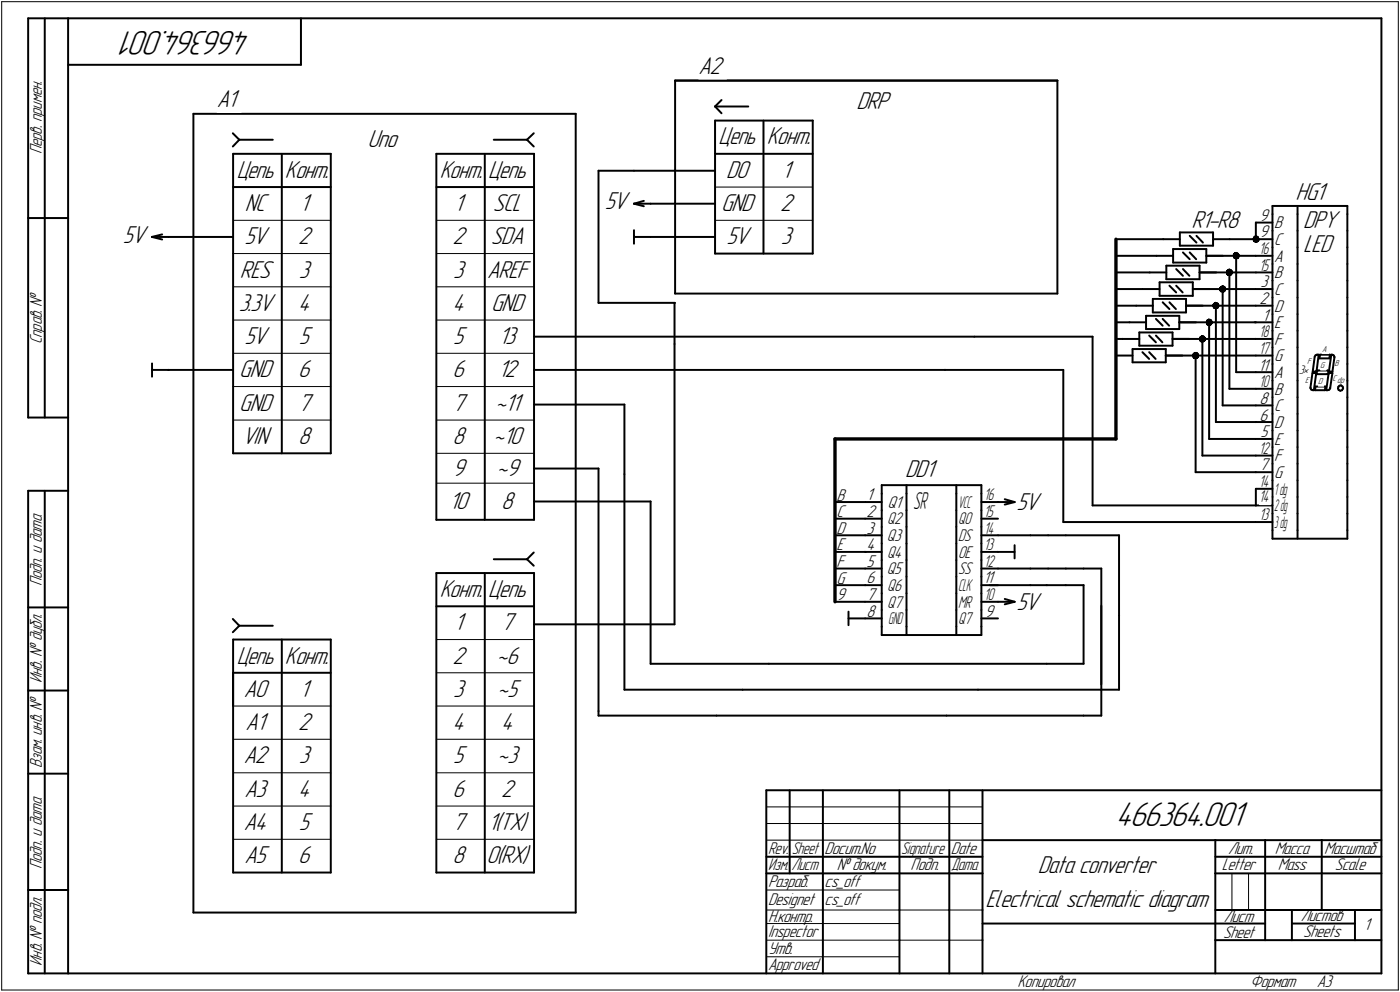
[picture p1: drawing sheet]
<svg xmlns="http://www.w3.org/2000/svg" width="421mm" height="298mm" viewBox="0 0 421 298" stroke-linecap="round" stroke-linejoin="round" font-family="sans-serif">
<defs><g id="words">
<g font-size="10.9">
<text x="75.5" y="9.4" transform="rotate(-180 75.5 9.4)">466364.001</text>
<text x="335.5" y="248.1">466364.001</text>
</g>
<g font-size="7.8">
<text x="210.1" y="22.3">A2</text>
<text x="65.2" y="32.3">A1</text>
<text x="257.6" y="32.8">DRP</text>
<text x="110.5" y="44.1">Uno</text>
<text x="230.6" y="43.4">Конт.</text>
<text x="85.7" y="53.4">Конт.</text>
<text x="132.2" y="53.4">Конт.</text>
<text x="146.8" y="53.4">Цепь</text>
<text x="218.4" y="53.4">D0</text>
<text x="235.1" y="53.4">1</text>
<text x="73.7" y="63.4">NC</text>
<text x="90.2" y="63.4">1</text>
<text x="136.6" y="63.4">1</text>
<text x="148.3" y="63.4">SCL</text>
<text x="181.9" y="63">5V</text>
<text x="216.9" y="63.4">GND</text>
<text x="234.6" y="63.4">2</text>
<text x="389.7" y="60.2">HG1</text>
<text x="358.3" y="68.6">R1-R8</text>
<text x="391.9" y="68.4">DPY</text>
<text x="37" y="73">5V</text>
<text x="73.5" y="73.4">5V</text>
<text x="89.7" y="73.4">2</text>
<text x="136.1" y="73.4">2</text>
<text x="147.6" y="73.4">SDA</text>
<text x="218.4" y="73.4">5V</text>
<text x="234.8" y="73.4">3</text>
<text x="391.9" y="75.6">LED</text>
<text x="72.1" y="83.4">RES</text>
<text x="89.9" y="83.4">3</text>
<text x="136.3" y="83.4">3</text>
<text x="146.5" y="83.4">AREF</text>
<text x="71.8" y="93.4">3.3V</text>
<text x="89.7" y="93.4">4</text>
<text x="136.1" y="93.4">4</text>
<text x="147.7" y="93.4">GND</text>
<text x="73.5" y="103.4">5V</text>
<text x="89.9" y="103.4">5</text>
<text x="136.3" y="103.4">5</text>
<text x="150" y="103.4">13</text>
<text x="72" y="113.4">GND</text>
<text x="89.7" y="113.4">6</text>
<text x="136.1" y="113.4">6</text>
<text x="149.8" y="113.4">12</text>
<text x="72" y="123.4">GND</text>
<text x="89.7" y="123.4">7</text>
<text x="136.1" y="123.4">7</text>
<text x="148.8" y="123.4">~11</text>
<text x="72.8" y="133.4">VIN</text>
<text x="89.7" y="133.4">8</text>
<text x="136.1" y="133.4">8</text>
<text x="148.3" y="133.4">~10</text>
<text x="136.1" y="142.9">9</text>
<text x="149.3" y="142.9">~9</text>
<text x="272.2" y="143.3">DD1</text>
<text x="135.1" y="152.9">10</text>
<text x="150.8" y="152.9">8</text>
<text x="305.7" y="153.3">5V</text>
<text x="132.2" y="179.4">Конт.</text>
<text x="146.8" y="179.4">Цепь</text>
<text x="305.7" y="183.3">5V</text>
<text x="136.6" y="189.4">1</text>
<text x="150.8" y="189.4">7</text>
<text x="85.7" y="199.4">Конт.</text>
<text x="136.1" y="199.4">2</text>
<text x="149.3" y="199.4">~6</text>
<text x="73.3" y="209.4">A0</text>
<text x="90.2" y="209.4">1</text>
<text x="136.3" y="209.4">3</text>
<text x="149.5" y="209.4">~5</text>
<text x="73.9" y="219.4">A1</text>
<text x="89.7" y="219.4">2</text>
<text x="136.1" y="219.4">4</text>
<text x="150.8" y="219.4">4</text>
<text x="73.3" y="229.4">A2</text>
<text x="89.9" y="229.4">3</text>
<text x="136.3" y="229.4">5</text>
<text x="149.5" y="229.4">~3</text>
<text x="73.5" y="239.4">A3</text>
<text x="89.7" y="239.4">4</text>
<text x="136.1" y="239.4">6</text>
<text x="150.8" y="239.4">2</text>
<text x="73.3" y="249.4">A4</text>
<text x="89.9" y="249.4">5</text>
<text x="136.1" y="249.4">7</text>
<text x="146.8" y="249.4">1(TX)</text>
<text x="73.5" y="259.4">A5</text>
<text x="89.7" y="259.4">6</text>
<text x="136.1" y="259.4">8</text>
<text x="146.3" y="259.4">0(RX)</text>
<text x="312.1" y="262.4">Data converter</text>
<text x="296.4" y="272.4">Electrical schematic diagram</text>
</g>
<g font-size="7.7">
<text x="216.1" y="43.4">Цепь</text>
<text x="71.2" y="53.4">Цепь</text>
<text x="71.2" y="199.4">Цепь</text>
</g>
<text font-size="7.5" x="274.6" y="152.8">SR</text>
<g font-size="5.4">
<text x="12.6" y="46.3" transform="rotate(-90 12.6 46.3)">Перв. примен.</text>
<text x="378.8" y="66.4">9</text>
<text x="378.8" y="71.4">9</text>
<text x="383.2" y="68.6">B</text>
<text x="383.2" y="73.6">C</text>
<text x="383.2" y="78.6">A</text>
<text x="383.2" y="83.6">B</text>
<text x="379.1" y="86.4">3</text>
<text x="383.2" y="88.6">C</text>
<text x="378.8" y="91.4">2</text>
<text x="383.2" y="93.6">D</text>
<text x="379.6" y="96.4">1</text>
<text x="383.2" y="98.6">E</text>
<text x="12.6" y="103.4" transform="rotate(-90 12.6 103.4)">Справ. №</text>
<text x="383.2" y="103.6">F</text>
<text x="378.5" y="111.4">11</text>
<text x="383.2" y="108.6">G</text>
<text x="383.2" y="113.6">A</text>
<text x="383.2" y="118.6">B</text>
<text x="378.8" y="121.4">8</text>
<text x="383.2" y="123.6">C</text>
<text x="378.8" y="126.4">6</text>
<text x="379.1" y="131.4">5</text>
<text x="383.2" y="128.6">D</text>
<text x="383.2" y="133.6">E</text>
<text x="378.8" y="141.4">7</text>
<text x="383.2" y="138.6">F</text>
<text x="383.2" y="143.6">G</text>
<text x="251.6" y="150.4">B</text>
<text x="251.6" y="155.4">C</text>
<text x="260.6" y="150.3">1</text>
<text x="260.6" y="155.3">2</text>
<text x="266.9" y="152.6">Q1</text>
<text x="251.6" y="160.4">D</text>
<text x="260.6" y="160.3">3</text>
<text x="251.6" y="165.4">E</text>
<text x="260.6" y="165.3">4</text>
<text x="266.7" y="162.6">Q3</text>
<text x="251.6" y="170.4">F</text>
<text x="260.6" y="170.3">5</text>
<text x="266.7" y="172.6">Q5</text>
<text x="12.6" y="176.1" transform="rotate(-90 12.6 176.1)">Подп. и дата</text>
<text x="251.6" y="175.4">G</text>
<text x="260.6" y="175.3">6</text>
<text x="295.8" y="175.3">11</text>
<text x="251.6" y="180.4">9</text>
<text x="260.6" y="180.3">7</text>
<text x="260.6" y="185.3">8</text>
<text x="296.2" y="185.3">9</text>
<text x="12.6" y="205.2" transform="rotate(-90 12.6 205.2)">Инв. № дубл.</text>
<text x="12.6" y="230.9" transform="rotate(-90 12.6 230.9)">Взам. инв. №</text>
<text x="231.1" y="256.6">Rev.</text>
<text x="248" y="256.6">Docum.No</text>
<text x="286" y="256.6">Date</text>
<text x="369.3" y="256.6">Лит.</text>
<text x="383.4" y="256.6">Масса</text>
<text x="398.3" y="256.6">Масштаб</text>
<text x="12.6" y="261.1" transform="rotate(-90 12.6 261.1)">Подп. и дата</text>
<text x="251.6" y="261.6">№ докум.</text>
<text x="273.9" y="261.6">Подп.</text>
<text x="367.5" y="261.6">Letter</text>
<text x="384.3" y="261.6">Mass</text>
<text x="401.4" y="261.6">Scale</text>
<text x="231" y="266.6">Разраб.</text>
<text x="248" y="266.6">cs_off</text>
<text x="231" y="272.1">Designet</text>
<text x="248" y="272.1">cs_off</text>
<text x="231" y="277.1">Н.контр.</text>
<text x="231" y="281.6">I</text>
<text x="231.7" y="281.6">nspector</text>
<text x="367.8" y="281.9">Sheet</text>
<text x="368.1" y="277.1">Лист</text>
<text x="391.2" y="276.7">Листов</text>
<text x="391.9" y="281.6">Sheets</text>
<text x="410.2" y="279.6">1</text>
<text x="231" y="286.6">Утв.</text>
<text x="12.6" y="290.2" transform="rotate(-90 12.6 290.2)">Инв. № подл.</text>
<text x="231" y="291.6">Approved</text>
<text x="306" y="296.6">Копировал</text>
<text x="376" y="296.6">Формат</text>
<text x="396" y="296.6">A3</text>
</g>
<g font-size="5.3">
<text x="378.7" y="76.4">16</text>
<text x="378.7" y="81.4">15</text>
<text x="378.7" y="101.4">18</text>
<text x="378.7" y="106.4">17</text>
<text x="378.7" y="116.4">10</text>
<text x="378.7" y="136.4">12</text>
<text x="378.7" y="146.4">14</text>
<text x="295.9" y="155.3">15</text>
<text x="296" y="150.3">16</text>
<text x="378.7" y="150.8">14</text>
<text x="266.8" y="157.6">Q2</text>
<text x="288.1" y="157.6">Q0</text>
<text x="296" y="160.3">14</text>
<text x="378.7" y="156.4">13</text>
<text x="266.8" y="167.6">Q4</text>
<text x="288.1" y="162.6">DS</text>
<text x="288.1" y="167.6">OE</text>
<text x="295.9" y="165.3">13</text>
<text x="288.1" y="172.6">SS</text>
<text x="296" y="170.3">12</text>
<text x="266.8" y="177.6">Q6</text>
<text x="266.8" y="182.6">Q7</text>
<text x="288.1" y="182.6">MR</text>
<text x="296" y="180.3">10</text>
<text x="288.1" y="187.6">Q7</text>
<text x="238.1" y="256.6">Sheet</text>
<text x="271" y="256.6">Signature</text>
<text x="231.1" y="261.6">Изм.</text>
<text x="238.1" y="261.6">Лист</text>
<text x="286.1" y="261.6">Дата</text>
</g>
<g font-size="5.2">
<text x="383.2" y="148.6">1</text>
<text x="384.8" y="148.6">dg</text>
<text x="288.1" y="152.6">VCC</text>
<text x="383.2" y="153.6">2dg</text>
<text x="383.2" y="158.6">3dg</text>
<text x="288.1" y="177.6">CLK</text>
<text x="267.1" y="187.6">GND</text>
</g>
<text font-size="4" x="390.6" y="112.5">3•</text>
<g font-size="2.8">
<text x="397.7" y="105.8">A</text>
<text x="393.1" y="109.5">F</text>
<text x="397.1" y="110.7">G</text>
<text x="401.4" y="110.1">B</text>
<text x="392.6" y="115.2">E</text>
<text x="396.4" y="115.5">D</text>
<text x="400.7" y="114.3">C</text>
<text x="402.2" y="115.1">dp</text>
</g>
</g></defs>
<g fill="none" stroke="#000" stroke-width=".59">
<path d="M8.5 5.5v120zM8.5 5.5h12zM13.5 5.5v120zM20.5 5.5v287zM20.5 5.5h395zM20.5 19.5h70zM90.5 5.5v14zM415.5 5.5v287zM58.2 34.2v240zM58.2 34.2h114.9zM173.1 34.2v240zM203 24.2v64z"/>
<path d="M203 24.2h115zM215.1 32h9.9zM215.1 32l1.9 2zM215.1 36.2h29.3zM215.1 36.2v40zM217 30.1l-1.9 1.9zM229.6 36.2v40zM244.4 36.2v40zM318 24.2v64zM70 40l2 2zM70.1 56.2h29.4zM70.1 46.2h29.4z"/>
<path d="M70.1 46.2v90zM72 42h10zM72 42l-2 2zM84.8 46.2v90zM99.5 46.2v90zM131.2 56.2h29.4zM131.2 46.2h29.4zM131.2 46.2v110zM145.8 46.2v110zM148.5 42h10zM158.5 42l2-2zM158.5 42l2 2z"/>
<path d="M160.6 46.2v110zM180 51.3v39.7zM180 51.3h10.7zM190.7 51.3h24.4zM215.1 46.2h29.3zM8.5 65.5h12zM45.7 71.2l3.1 .8zM45.7 71.2l3.1-.8zM45.7 71.2h5zM50.7 71.2h19.4zM190.7 69.2v4zM190.7 71.2h5z"/>
<path d="M190.7 61.2l2.9 .8zM190.7 61.2l2.9-.8zM190.7 61.2h5zM195.7 61.2h19.4zM195.7 71.2h19.4zM215.1 76.2h29.3zM335.6 76.9h12.2zM335.6 71.9h14.2zM347.8 76.9h5zM349.8 71.9h5zM350.8 79.8h10zM350.8 79.8v4.1z"/>
<path d="M352.8 74.8h10zM352.8 74.8v4.1zM352.8 78.9h10zM354.8 69.8h10zM354.8 69.8v4zM354.8 73.8h10zM355.8 75.9l2 2zM357.8 75.9l1.9 2zM357.8 70.9l2 2zM359.8 70.9l2 2zM360.8 79.8v4.1zM362.8 76.9h9z"/>
<path d="M362.8 74.8v4.1zM362.8 76.9h5zM364.8 71.9h5zM364.8 69.8v4zM369.8 71.9h7.9zM371.8 76.9h5.9zM371.8 76.9v34.9zM377.7 66.9h5zM377.7 71.9h5zM377.7 76.9h5zM377.7 66.9v5zM382.7 61.9h22.5z"/>
<path d="M382.7 61.9v2.4zM382.7 64.3v5zM382.7 69.3v5zM382.7 74.3v5zM382.7 79.3v5zM390.2 61.9v2.4zM390.2 64.3v5zM390.2 69.3v5zM390.2 74.3v5zM390.2 79.3v5zM405.2 61.9v2.4zM405.2 64.3v5z"/>
<path d="M405.2 69.3v5zM405.2 74.3v5zM405.2 79.3v5zM180 91h23zM202.9 91v12.4zM203 88.2h115zM335.6 96.9h4.1zM335.6 86.9h8.1zM335.6 91.9h6.1zM335.6 81.9h10.2zM339.7 96.9h5zM341.7 91.9h5z"/>
<path d="M342.6 99.9h10zM342.6 99.9v4zM343.7 86.9h5zM344.7 94.9h10zM344.7 94.9v4zM344.7 98.9h10zM345.8 81.9h5zM346.7 89.8h10zM346.7 89.8v4.1zM346.7 93.9h10zM347.6 95.8l2.1 2.1zM348.7 84.8h10z"/>
<path d="M348.7 84.8v4.1zM348.7 88.9h10zM349.7 95.8l1.9 2.1zM349.7 90.8l2 2.1zM350.8 83.9h10zM351.7 90.8l2 2.1zM351.7 85.9l2 2zM352.6 99.9v4zM353.7 85.9l2 2zM353.7 80.9l2.1 2zM354.7 96.9h8.9zM354.7 96.9h5z"/>
<path d="M354.7 94.9v4zM355.8 80.9l1.9 2zM356.7 91.9h9zM356.7 91.9h5zM356.7 89.8v4.1zM358.7 86.9h9zM358.7 86.9h5zM358.7 84.8v4.1zM360.8 81.9h8.9zM360.8 81.9h5zM363.6 96.9v35zM363.6 96.9h14z"/>
<path d="M365.7 91.9v34.9zM365.7 91.9h12zM367.7 86.9v34.9zM367.7 86.9h10zM369.7 81.9h8zM369.7 81.9v34.9zM377.4 96.9h.3zM377.7 81.9h5zM377.7 86.9h5zM377.7 91.9h5zM377.7 96.9h5zM382.7 84.3v5.1z"/>
<path d="M382.7 89.4v5zM382.7 94.4v5zM382.7 99.4v5zM390.2 84.3v5.1zM390.2 89.4v5zM390.2 94.4v5zM390.2 99.4v5zM405.2 84.3v5.1zM405.2 89.4v5zM405.2 94.4v5zM405.2 99.4v5zM45.7 109.2v4z"/>
<path d="M45.7 111.2h5zM50.7 111.2h19.4zM160.6 101.2h132.4zM160.6 111.2h123.6zM202.9 103.4v84.2zM284.2 111.2h35.6zM293 101.2h35.6zM319.8 111.2v45.7zM328.6 101.2v50.7zM335.6 106.8h5zM335.6 101.9h2.1zM337.7 101.9h4.9z"/>
<path d="M340.6 104.9h10zM340.6 104.9v4zM340.6 108.9h10zM342.6 103.9h10zM343.6 105.8l2 2.1zM345.6 105.8l2 2.1zM345.6 100.8l2 2.1zM347.6 100.8l2 2.1zM350.6 106.8h9zM350.6 106.8h5zM350.6 104.9v4zM352.6 101.9h9z"/>
<path d="M352.6 101.9h5zM359.6 106.8v35.1zM359.6 106.8h18.1zM361.6 101.9v35zM361.6 101.9h16.1zM369.7 116.8h8zM371.8 111.8h5.9zM377.7 101.9h5zM377.7 106.8h5zM377.7 111.8h5zM377.7 116.8h5zM382.7 104.4v5z"/>
<path d="M382.7 109.4v5zM382.7 114.4v5zM382.7 119.4v5zM390.2 104.4v5zM390.2 109.4v5zM390.2 114.4v5zM390.2 119.4v5zM394.1 116.7l.3 .4zM394.1 116.4v.3zM394.4 117.1l.5 .2zM394.7 112.1l-.6 4.3zM394.7 112.1h.9z"/>
<path d="M394.8 111.7h.8zM394.9 117.3h.2zM395.4 107.2l-.6 4.5zM395.5 117.3h2.9zM395.6 112.1l.2 .3zM395.6 116.2h3zM395.6 116.2l-.1 1.1zM395.6 106.8l-.2 .4zM395.6 106.8l.5-.2zM395.8 112.4l-.7 4.9zM395.9 111.9l.3 .5zM396 111.3l-.4 .4z"/>
<path d="M396.1 106.6h.1M396.2 106.6h.4zM396.2 112.4h2.9zM396.3 111.3h3zM396.3 111.3l-.4 .6zM396.6 106.6l-.6 4.7zM396.8 107.7h3zM397 106.6l-.2 1.1zM397 106.6h3zM398.6 116.2l-.2 1.1zM398.9 117.3h.4zM399.3 117.3l.5-.2z"/>
<path d="M399.3 111.3l.3 .6zM399.5 112.4l-.6 4.9zM399.6 111.9l-.5 .5zM399.7 111.3l.2 .4zM399.8 112.1l-.3 .3zM399.8 112.1h.9zM399.9 111.7h.8zM400 106.6l-.2 1.1zM400 116.7l-.2 .4zM400 116.7h.1M400.4 106.6h.2zM400.4 106.6l-.7 4.7z"/>
<path d="M400.6 106.6l.5 .2zM400.7 112.1l-.7 4.5zM401.1 106.8l.2 .4zM401.3 107.2v.2zM401.3 107.4l-.6 4.3zM402.4 116.8l.2 .4zM402.5 116.2l-.1 .6zM402.6 117.2l.5 .2zM402.8 115.9l.6-.1zM402.8 115.9l-.3 .3zM403.1 117.4l.5-.1zM403.4 115.8l.4 .4z"/>
<path d="M403.8 116.2l.1 .4zM403.9 116.8l-.3 .5zM403.9 116.6v.2zM405.2 104.4v5zM405.2 109.4v5zM405.2 114.4v5zM405.2 119.4v5zM8.5 125.5h12zM70.1 136.2h29.4zM160.6 121.6h27.2zM187.8 121.6v20.9zM361.6 136.9h16.1z"/>
<path d="M363.6 131.9h14.1zM365.7 126.8h12zM367.7 121.8h10zM377.7 121.8h5zM377.7 126.8h5zM377.7 131.9h5zM377.7 136.9h5zM382.7 124.4v5zM382.7 129.4v5zM382.7 134.4v5zM382.7 139.4v5zM390.2 124.4v5z"/>
<path d="M390.2 129.4v5zM390.2 134.4v5zM390.2 139.4v5zM405.2 124.4v5zM405.2 129.4v5zM405.2 134.4v5zM405.2 139.4v5zM8.5 147.5v145zM8.5 147.5h12zM13.5 147.5v145zM131.2 156.2h29.4zM160.6 150.7h35.1z"/>
<path d="M160.6 140.8h19.4zM180 140.8v72.9zM187.8 142.5v64.8zM195.7 150.7v48.8zM251.1 155.9h9.1zM251.1 150.9h9.1zM260.2 150.9h5zM260.2 155.9h5zM265.2 145.8h29.9zM265.2 145.8v2.5zM265.2 148.3v5zM265.2 153.3v5z"/>
<path d="M265.2 158.3v5zM272.6 145.8v2.5zM272.6 148.3v5zM272.6 153.3v5zM272.6 158.3v5zM287.6 145.8v2.5zM287.6 148.3v5zM287.6 153.3v5zM287.6 158.3v5zM295.1 145.8v2.5zM295.1 148.3v5zM295.1 150.9h5z"/>
<path d="M295.1 153.3v5zM295.1 155.9h5zM295.1 158.3v5zM300.1 150.9h5zM302.2 150l2.9 .9zM302.2 151.6l2.9-.7zM319.8 156.9h57.9zM328.6 151.9h49.1zM359.6 141.9h18.1zM377.7 141.9h5zM377.7 146.9h5zM377.7 151.9h5z"/>
<path d="M377.7 156.9h5zM377.7 146.9v5zM382.7 144.4v5zM382.7 149.4v4.9zM382.7 154.3v5zM382.7 159.3v2.6zM390.2 144.4v5zM390.2 149.4v4.9zM390.2 154.3v5zM390.2 159.3v2.6zM405.2 144.4v5zM405.2 149.4v4.9z"/>
<path d="M405.2 154.3v5zM405.2 159.3v2.6zM131.2 172.2h29.4zM131.2 172.2v90zM145.8 172.2v90zM148.5 168.1h10zM158.5 168.1l2 1.9zM160.5 166l-2 2.1zM160.6 172.2v90zM251.1 165.9h9.1zM251.1 160.9h9.1zM251.1 175.9h9.1z"/>
<path d="M251.1 170.9h9.1zM260.2 160.9h5zM260.2 165.9h5zM260.2 170.9h5zM260.2 175.9h5zM265.2 163.3v5zM265.2 168.3v5zM265.2 173.3v5zM265.2 178.3v5zM272.6 163.3v5zM272.6 168.3v5zM272.6 173.3v5z"/>
<path d="M272.6 178.3v5zM287.6 163.3v5zM287.6 168.3v5zM287.6 173.3v5zM287.6 178.3v5zM295.1 160.9h5zM295.1 163.3v5zM295.1 165.9h5zM295.1 168.3v5zM295.1 170.9h5zM295.1 173.3v5zM295.1 175.9h5z"/>
<path d="M295.1 178.3v5zM297.7 175.9h12.2zM300.1 170.9h9.8zM300.1 160.9h9.8zM300.1 165.9h5zM305.1 163.8v4zM309.9 175.9h4.9zM309.9 170.9h5.3zM309.9 160.9h5.3zM314.8 175.9h5.7zM315.2 160.9h5.3zM315.2 170.9h5.3z"/>
<path d="M320.5 175.9h5.4zM320.5 170.9h5.4zM320.5 160.9h16zM325.9 170.9h5.3zM325.9 175.9v23.6zM331.2 170.9v36.4zM336.5 160.9v24zM382.7 161.9h22.5zM8.5 182.5h12zM70 186l2 2zM70.1 192.2h29.4zM70.1 192.2v70z"/>
<path d="M72 188h10zM72 188l-2 2zM84.8 192.2v70zM99.5 192.2v70zM131.2 182.2h29.4zM160.6 187.6h42.3zM195.7 199.5h35.5zM231.2 199.5h83.6zM251.1 180.8h9.1zM255.2 183.8v4.1zM255.2 185.8h5zM260.2 180.8h5z"/>
<path d="M260.2 185.8h5zM265.2 183.3v5zM265.2 190.8h29.9zM265.2 188.3v2.5zM272.6 183.3v5zM272.6 188.3v2.5zM287.6 183.3v5zM287.6 188.3v2.5zM295.1 180.8h5zM295.1 183.3v5zM295.1 185.8h5zM295.1 188.3v2.5z"/>
<path d="M300.1 180.8h5zM302.2 180l2.9 .8zM302.2 181.6l2.9-.8zM314.8 199.5h11.1zM331.2 182v23.7zM336.5 184.9v22.4zM8.5 207.5h12zM70.1 202.2v10zM70.1 202.2h29.4zM180 213.7v1.4zM180 215.1h35.5zM187.8 207.3h35.6z"/>
<path d="M215.5 215.1h69.1zM223.4 207.3h70.7zM284.6 215.1h41.3zM294.1 207.3h37.1zM325.9 215.1h5.3zM331.2 207.3v7.8zM331.2 207.3h5.3zM8.5 232.5h12zM230.5 237.5h185zM230.5 237.5v55zM237.5 237.5v25zM247.5 237.5v55z"/>
<path d="M270.5 237.5v25zM285.5 237.5v25zM295.5 237.5v25zM230.5 257.5h65zM295.5 252.5h70zM365.5 252.5h15zM365.5 252.5v10zM365.5 257.5h15zM380.5 252.5h17zM380.5 252.5v10zM380.5 257.5h17zM397.5 252.5h18z"/>
<path d="M397.5 252.5v10zM397.5 257.5h18zM8.5 267.5h12zM58.2 274.2h114.9zM70.1 262.2h29.4zM131.2 262.2h29.4zM230.5 262.5h40zM270.5 262.5h15zM270.5 262.5v11zM270.5 273.5v9zM285.5 262.5h10zM285.5 262.5v11z"/>
<path d="M285.5 273.5v9zM295.5 277.5h70zM295.5 262.5v11zM295.5 273.5v9zM365.5 262.5v20zM365.5 277.5h15zM365.5 273.5h15zM365.5 262.5h15zM380.5 262.5v11zM380.5 262.5h17zM380.5 273.5h8zM380.5 273.5v9z"/>
<path d="M388.5 273.5h19zM388.5 277.5h19zM388.5 273.5v9zM397.5 262.5v11zM397.5 262.5h18zM407.5 273.5h8zM407.5 273.5v9zM8.5 292.5h12zM20.5 292.5h395zM270.5 282.5v10zM285.5 282.5v10zM295.5 282.5v10z"/>
<path d="M365.5 282.5v10zM365.5 282.5h15zM380.5 282.5h8zM388.5 282.5h19zM407.5 282.5h8z"/>
</g>
<g fill="none" stroke="#000" stroke-width=".3">
<path d="M.5 .5v297zM.5 .5h420zM420.5 .5v297zM215.1 56.2h29.3zM70.1 66.2h29.4zM70.1 76.2h29.4zM131.2 66.2h29.4zM131.2 76.2h29.4zM215.1 66.2h29.3zM215.1 76.2h29.3zM70.1 86.2h29.4zM70.1 96.2h29.4z"/>
<path d="M131.2 86.2h29.4zM131.2 96.2h29.4zM70.1 106.2h29.4zM70.1 116.2h29.4zM131.2 106.2h29.4zM131.2 116.2h29.4zM70.1 126.2h29.4zM131.2 126.2h29.4zM131.2 136.2h29.4zM131.2 145.2h29.4zM131.2 192.2h29.4zM70.1 212.2h29.4z"/>
<path d="M131.2 202.2h29.4zM131.2 212.2h29.4zM70.1 222.2h29.4zM70.1 232.2h29.4zM131.2 222.2h29.4zM131.2 232.2h29.4zM70.1 242.2h29.4zM70.1 252.2h29.4zM131.2 242.2h29.4zM131.2 252.2h29.4zM230.5 247.5h65zM230.5 252.5h65z"/>
<path d="M230.5 242.5h65zM230.5 267.5h40zM230.5 273.5h40zM230.5 277.5h40zM270.5 273.5h15zM285.5 273.5h10zM370.5 262.5v11zM375.5 262.5v11zM.5 297.5h420zM230.5 282.5h40zM230.5 287.5h40zM270.5 282.5h15z"/>
<path d="M285.5 282.5h10z"/>
</g>
<path d="M335.6 71.9v60zM251.1 131.9v48.9zM251.1 131.9h84.5z" fill="none" stroke="#000" stroke-width="1"/>
<g fill="#000" stroke="#000" stroke-width=".3">
<path d="M371.6 75.9h.3zM371.3 75.9h.8zM371.2 76h1.1zM371.1 76.1h1.3zM371 76.2h1.5zM370.9 76.3h1.7zM370.9 76.4h1.7zM370.8 76.5h1.9zM370.8 76.5h1.9zM370.8 76.6h2zM370.8 76.7h2zM370.8 76.8h2zM370.8 76.9h2zM370.8 77h2zM370.8 77h2zM370.8 77.1h2zM370.8 77.2h1.9zM370.8 77.3h1.9zM370.9 77.4h1.7zM370.9 77.5h1.6zM371 77.6h1.5zM371.2 77.6h1.2zM371.3 77.7h1zM371.5 77.8h.4z"/>
<path d="M377.6 70.9h.4zM377.3 71h.8zM377.1 71h1.1zM377.1 71.1h1.3zM377 71.2h1.5zM376.9 71.3h1.7zM376.9 71.4h1.7zM376.9 71.5h1.7zM376.9 71.5h1.7zM376.8 71.6h1.9zM376.8 71.7h1.9zM376.8 71.8h1.9zM376.8 71.9h1.9zM376.8 72h1.9zM376.8 72.1h1.9zM376.8 72.1h1.9zM376.9 72.2h1.8zM376.9 72.3h1.8zM376.9 72.4h1.7zM376.9 72.5h1.6zM377 72.6h1.5zM377.1 72.6h1.3zM377.3 72.7h1zM377.4 72.8h.6z"/>
<path d="M363.5 95.8h.1zM363.3 95.9h.7zM363.2 96h1zM363.1 96.1h1.2zM362.9 96.2h1.5zM362.9 96.3h1.5zM362.8 96.4h1.7zM362.7 96.4h1.9zM362.7 96.5h1.9zM362.7 96.6h2zM362.7 96.7h2zM362.6 96.8h2.1zM362.6 96.9h2.1zM362.6 96.9h2.1zM362.7 97h2zM362.7 97.1h2zM362.7 97.2h1.9zM362.7 97.3h1.9zM362.8 97.4h1.7zM362.8 97.5h1.7zM362.9 97.5h1.5zM363 97.6h1.3zM363.1 97.7h1.1zM363.4 97.8h.6z"/>
<path d="M365.5 90.8h.2zM365.3 90.9h.7zM365.3 91h.9zM365.1 91.1h1.3zM364.9 91.2h1.5zM364.9 91.3h1.5zM364.8 91.4h1.7zM364.7 91.4h1.9zM364.7 91.5h1.9zM364.7 91.6h2zM364.7 91.7h2zM364.7 91.8h2zM364.7 91.9h2zM364.7 91.9h2zM364.7 92h2zM364.7 92.1h2zM364.7 92.2h1.9zM364.7 92.3h1.9zM364.8 92.4h1.7zM364.8 92.5h1.6zM364.9 92.5h1.5zM365 92.6h1.4zM365.1 92.7h1.1zM365.4 92.8h.6z"/>
<path d="M367.5 85.9h.4zM367.4 85.9h.6zM367.3 86h.9zM367.1 86.1h1.3zM366.9 86.2h1.6zM366.9 86.3h1.7zM366.9 86.4h1.7zM366.8 86.4h1.8zM366.8 86.5h1.8zM366.7 86.6h2zM366.7 86.7h2zM366.7 86.8h2zM366.7 86.9h2zM366.7 87h2zM366.8 87h1.9zM366.8 87.1h1.9zM366.8 87.2h1.8zM366.8 87.3h1.8zM366.9 87.4h1.7zM366.9 87.5h1.6zM366.9 87.5h1.6zM367 87.6h1.4zM367.1 87.7h1.1zM367.5 87.8h.5z"/>
<path d="M369.6 80.9h.3zM369.3 80.9h.8zM369.2 81h1zM369.1 81.1h1.3zM369 81.2h1.5zM368.9 81.3h1.7zM368.9 81.4h1.7zM368.8 81.4h1.9zM368.8 81.5h1.9zM368.7 81.6h2.1zM368.7 81.7h2.1zM368.7 81.8h2.1zM368.7 81.9h2.1zM368.7 82h2.1zM368.8 82h2zM368.8 82.1h2zM368.8 82.2h1.9zM368.8 82.3h1.9zM368.9 82.4h1.7zM368.9 82.5h1.6zM369 82.5h1.5zM369.1 82.6h1.3zM369.1 82.7h1.1zM369.5 82.8h.6z"/>
<path d="M359.2 105.9h.7zM359.2 106h.9zM359 106.1h1.3zM358.8 106.2h1.5zM358.8 106.3h1.5zM358.7 106.3h1.7zM358.6 106.4h1.9zM358.6 106.5h1.9zM358.6 106.6h2zM358.6 106.7h2zM358.6 106.8h2zM358.6 106.8h2zM358.6 106.9h2zM358.6 107h2zM358.6 107.1h2zM358.6 107.2h1.9zM358.6 107.3h1.9zM358.7 107.4h1.7zM358.7 107.4h1.7zM358.8 107.5h1.5zM358.9 107.6h1.4zM359 107.7h1.1zM359.2 107.8h.7z"/>
<path d="M361.4 100.8h.2zM361.3 100.9h.6zM361.2 101h.9zM361 101.1h1.3zM360.8 101.2h1.6zM360.8 101.3h1.6zM360.8 101.3h1.7zM360.7 101.4h1.8zM360.7 101.5h1.8zM360.7 101.6h1.9zM360.7 101.7h1.9zM360.6 101.8h2zM360.6 101.9h2zM360.6 101.9h2zM360.7 102h1.9zM360.7 102.1h1.9zM360.7 102.2h1.8zM360.7 102.3h1.8zM360.8 102.4h1.7zM360.8 102.4h1.7zM360.8 102.5h1.6zM360.9 102.6h1.4zM361 102.7h1.1zM361.2 102.8h.7z"/>
</g>
<g fill="#fff" stroke="#fff" stroke-width=".3">
<path d="M65.2 26.7h7.4zM65.2 26.8h7.4zM65.2 26.8h7.4zM65.2 26.9h7.4zM65.2 27h7.4zM65.2 27.1h7.4zM65.2 27.2h7.4zM65.2 27.3h7.4zM65.2 27.3h7.4zM65.2 27.4h7.4zM65.2 27.5h7.4zM65.2 27.6h7.4zM65.2 27.7h7.4zM65.2 27.8h7.4zM65.2 27.9h7.4zM65.2 27.9h7.4zM65.2 28h7.4zM65.2 28.1h7.4zM65.2 28.2h7.4zM65.2 28.3h7.4zM65.2 28.4h7.4zM65.2 28.4h7.4zM65.2 28.5h7.4zM65.2 28.6h7.4zM65.2 28.7h7.4zM65.2 28.8h7.4zM65.2 28.9h7.4zM65.2 29h7.4zM65.2 29h7.4zM65.2 29.1h7.4zM65.2 29.2h7.4zM65.2 29.3h7.4zM65.2 29.4h7.4zM65.2 29.5h7.4zM65.2 29.5h7.4zM65.2 29.6h7.4zM65.2 29.7h7.4zM65.2 29.8h7.4zM65.2 29.9h7.4zM65.2 30h7.4zM65.2 30.1h7.4zM65.2 30.1h7.4zM65.2 30.2h7.4zM65.2 30.3h7.4zM65.2 30.4h7.4zM65.2 30.5h7.4zM65.2 30.6h7.4zM65.2 30.6h7.4zM65.2 30.7h7.4zM65.2 30.8h7.4zM65.2 30.9h7.4zM65.2 31h7.4zM65.2 31.1h7.4zM65.2 31.2h7.4zM65.2 31.2h7.4zM65.2 31.3h7.4zM65.2 31.4h7.4zM65.2 31.5h7.4zM65.2 31.6h7.4zM65.2 31.7h7.4zM65.2 31.7h7.4zM65.2 31.8h7.4zM65.2 31.9h7.4zM65.2 32h7.4zM65.2 32.1h7.4zM65.2 32.2h7.4zM65.2 32.3h7.4zM65.2 32.3h7.4zM65.2 32.4h7.4zM65.2 32.5h7.4zM65.2 32.6h7.4zM65.2 32.7h7.4zM65.2 32.8h7.4zM65.2 32.9h7.4zM65.2 32.9h7.4zM65.2 33h7.4zM65.2 33.1h7.4zM65.2 33.2h7.4zM65.2 33.3h7.4zM65.2 33.4h7.4zM65.2 33.4h7.4zM65.2 33.5h7.4zM65.2 33.6h7.4zM65.2 33.7h7.4z"/>
<path d="M110.5 38.4h10.7zM110.5 38.5h10.7zM110.5 38.6h10.7zM110.5 38.7h10.7zM110.5 38.8h10.7zM110.5 38.9h10.7zM110.5 38.9h10.7zM110.5 39h10.7zM110.5 39.1h10.7zM110.5 39.2h10.7zM110.5 39.3h10.7zM110.5 39.4h10.7zM110.5 39.5h10.7zM110.5 39.5h10.7zM110.5 39.6h10.7zM110.5 39.7h10.7zM110.5 39.8h10.7zM110.5 39.9h10.7zM110.5 40h10.7zM110.5 40h10.7zM110.5 40.1h10.7zM110.5 40.2h10.7zM110.5 40.3h10.7zM110.5 40.4h10.7zM110.5 40.5h10.7zM110.5 40.6h10.7zM110.5 40.6h10.7zM110.5 40.7h10.7zM110.5 40.8h10.7zM110.5 40.9h10.7zM110.5 41h10.7zM110.5 41.1h10.7zM110.5 41.1h10.7zM110.5 41.2h10.7zM110.5 41.3h10.7zM110.5 41.4h10.7zM110.5 41.5h10.7zM110.5 41.6h10.7zM110.5 41.7h10.7zM110.5 41.7h10.7zM110.5 41.8h10.7zM110.5 41.9h10.7zM110.5 42h10.7zM110.5 42.1h10.7zM110.5 42.2h10.7zM110.5 42.2h10.7zM110.5 42.3h10.7zM110.5 42.4h10.7zM110.5 42.5h10.7zM110.5 42.6h10.7zM110.5 42.7h10.7zM110.5 42.8h10.7zM110.5 42.8h10.7zM110.5 42.9h10.7zM110.5 43h10.7zM110.5 43.1h10.7zM110.5 43.2h10.7zM110.5 43.3h10.7zM110.5 43.3h10.7zM110.5 43.4h10.7zM110.5 43.5h10.7zM110.5 43.6h10.7zM110.5 43.7h10.7zM110.5 43.8h10.7zM110.5 43.9h10.7zM110.5 43.9h10.7zM110.5 44h10.7zM110.5 44.1h10.7zM110.5 44.2h10.7zM110.5 44.3h10.7zM110.5 44.4h10.7zM110.5 44.4h10.7zM110.5 44.5h10.7zM110.5 44.6h10.7zM110.5 44.7h10.7zM110.5 44.8h10.7zM110.5 44.9h10.7zM110.5 45h10.7zM110.5 45h10.7zM110.5 45.1h10.7zM110.5 45.2h10.7zM110.5 45.3h10.7zM110.5 45.4h10.7zM110.5 45.5h10.7zM110.5 45.6h10.7z"/>
<path d="M274.7 147.2h7zM274.7 147.3h7zM274.7 147.4h7zM274.7 147.5h7zM274.7 147.6h7zM274.7 147.7h7zM274.7 147.7h7zM274.7 147.8h7zM274.7 147.9h7zM274.7 148h7zM274.7 148.1h7zM274.7 148.2h7zM274.7 148.3h7zM274.7 148.3h7zM274.7 148.4h7zM274.7 148.5h7zM274.7 148.6h7zM274.7 148.7h7zM274.7 148.8h7zM274.7 148.8h7zM274.7 148.9h7zM274.7 149h7zM274.7 149.1h7zM274.7 149.2h7zM274.7 149.3h7zM274.7 149.4h7zM274.7 149.4h7zM274.7 149.5h7zM274.7 149.6h7zM274.7 149.7h7zM274.7 149.8h7zM274.7 149.9h7zM274.7 149.9h7zM274.7 150h7zM274.7 150.1h7zM274.7 150.2h7zM274.7 150.3h7zM274.7 150.4h7zM274.7 150.5h7zM274.7 150.5h7zM274.7 150.6h7zM274.7 150.7h7zM274.7 150.8h7zM274.7 150.9h7zM274.7 151h7zM274.7 151h7zM274.7 151.1h7zM274.7 151.2h7zM274.7 151.3h7zM274.7 151.4h7zM274.7 151.5h7zM274.7 151.6h7zM274.7 151.6h7zM274.7 151.7h7zM274.7 151.8h7zM274.7 151.9h7zM274.7 152h7zM274.7 152.1h7zM274.7 152.1h7zM274.7 152.2h7zM274.7 152.3h7zM274.7 152.4h7zM274.7 152.5h7zM274.7 152.6h7zM274.7 152.7h7zM274.7 152.7h7zM274.7 152.8h7zM274.7 152.9h7zM274.7 153h7zM274.7 153.1h7zM274.7 153.2h7zM274.7 153.2h7zM274.7 153.3h7zM274.7 153.4h7zM274.7 153.5h7zM274.7 153.6h7zM274.7 153.7h7zM274.7 153.8h7zM274.7 153.8h7zM274.7 153.9h7zM274.7 154h7zM274.7 154.1h7zM274.7 154.2h7zM274.7 154.3h7z"/>
<path d="M267 148.7h5.1zM267 148.8h5.1zM267 148.8h5.1zM267 148.9h5.1zM267 149h5.1zM267 149.1h5.1zM267 149.2h5.1zM267 149.3h5.1zM267 149.4h5.1zM267 149.4h5.1zM267 149.5h5.1zM267 149.6h5.1zM267 149.7h5.1zM267 149.8h5.1zM267 149.9h5.1zM267 149.9h5.1zM267 150h5.1zM267 150.1h5.1zM267 150.2h5.1zM267 150.3h5.1zM267 150.4h5.1zM267 150.5h5.1zM267 150.5h5.1zM267 150.6h5.1zM267 150.7h5.1zM267 150.8h5.1zM267 150.9h5.1zM267 151h5.1zM267 151h5.1zM267 151.1h5.1zM267 151.2h5.1zM267 151.3h5.1zM267 151.4h5.1zM267 151.5h5.1zM267 151.6h5.1zM267 151.6h5.1zM267 151.7h5.1zM267 151.8h5.1zM267 151.9h5.1zM267 152h5.1zM267 152.1h5.1zM267 152.1h5.1zM267 152.2h5.1zM267 152.3h5.1zM267 152.4h5.1zM267 152.5h5.1zM267 152.6h5.1zM267 152.7h5.1zM267 152.7h5.1zM267 152.8h5.1zM267 152.9h5.1zM267 153h5.1zM267 153.1h5.1zM267 153.2h5.1zM267 153.2h5.1zM267 153.3h5.1zM267 153.4h5.1zM267 153.5h5.1zM267 153.6h5.1z"/>
<path d="M288.1 148.7h5.3zM288.1 148.8h5.3zM288.1 148.8h5.3zM288.1 148.9h5.3zM288.1 149h5.3zM288.1 149.1h5.3zM288.1 149.2h5.3zM288.1 149.3h5.3zM288.1 149.4h5.3zM288.1 149.4h5.3zM288.1 149.5h5.3zM288.1 149.6h5.3zM288.1 149.7h5.3zM288.1 149.8h5.3zM288.1 149.9h5.3zM288.1 149.9h5.3zM288.1 150h5.3zM288.1 150.1h5.3zM288.1 150.2h5.3zM288.1 150.3h5.3zM288.1 150.4h5.3zM288.1 150.5h5.3zM288.1 150.5h5.3zM288.1 150.6h5.3zM288.1 150.7h5.3zM288.1 150.8h5.3zM288.1 150.9h5.3zM288.1 151h5.3zM288.1 151h5.3zM288.1 151.1h5.3zM288.1 151.2h5.3zM288.1 151.3h5.3zM288.1 151.4h5.3zM288.1 151.5h5.3zM288.1 151.6h5.3zM288.1 151.6h5.3zM288.1 151.7h5.3zM288.1 151.8h5.3zM288.1 151.9h5.3zM288.1 152h5.3zM288.1 152.1h5.3zM288.1 152.1h5.3zM288.1 152.2h5.3zM288.1 152.3h5.3zM288.1 152.4h5.3zM288.1 152.5h5.3zM288.1 152.6h5.3zM288.1 152.7h5.3zM288.1 152.7h5.3zM288.1 152.8h5.3zM288.1 152.9h5.3zM288.1 153h5.3zM288.1 153.1h5.3zM288.1 153.2h5.3zM288.1 153.2h5.3zM288.1 153.3h5.3zM288.1 153.4h5.3zM288.1 153.5h5.3zM288.1 153.6h5.3z"/>
<path d="M266.8 153.7h5.3zM266.8 153.8h5.3zM266.8 153.8h5.3zM266.8 153.9h5.3zM266.8 154h5.3zM266.8 154.1h5.3zM266.8 154.2h5.3zM266.8 154.3h5.3zM266.8 154.3h5.3zM266.8 154.4h5.3zM266.8 154.5h5.3zM266.8 154.6h5.3zM266.8 154.7h5.3zM266.8 154.8h5.3zM266.8 154.9h5.3zM266.8 154.9h5.3zM266.8 155h5.3zM266.8 155.1h5.3zM266.8 155.2h5.3zM266.8 155.3h5.3zM266.8 155.4h5.3zM266.8 155.4h5.3zM266.8 155.5h5.3zM266.8 155.6h5.3zM266.8 155.7h5.3zM266.8 155.8h5.3zM266.8 155.9h5.3zM266.8 156h5.3zM266.8 156h5.3zM266.8 156.1h5.3zM266.8 156.2h5.3zM266.8 156.3h5.3zM266.8 156.4h5.3zM266.8 156.5h5.3zM266.8 156.5h5.3zM266.8 156.6h5.3zM266.8 156.7h5.3zM266.8 156.8h5.3zM266.8 156.9h5.3zM266.8 157h5.3zM266.8 157.1h5.3zM266.8 157.1h5.3zM266.8 157.2h5.3zM266.8 157.3h5.3zM266.8 157.4h5.3zM266.8 157.5h5.3zM266.8 157.6h5.3zM266.8 157.6h5.3zM266.8 157.7h5.3zM266.8 157.8h5.3zM266.8 157.9h5.3zM266.8 158h5.3zM266.8 158.1h5.3zM266.8 158.2h5.3zM266.8 158.2h5.3zM266.8 158.3h5.3zM266.8 158.4h5.3zM266.8 158.5h5.3zM266.8 158.6h5.3z"/>
<path d="M288.1 153.7h5.4zM288.1 153.8h5.4zM288.1 153.8h5.4zM288.1 153.9h5.4zM288.1 154h5.4zM288.1 154.1h5.4zM288.1 154.2h5.4zM288.1 154.3h5.4zM288.1 154.3h5.4zM288.1 154.4h5.4zM288.1 154.5h5.4zM288.1 154.6h5.4zM288.1 154.7h5.4zM288.1 154.8h5.4zM288.1 154.9h5.4zM288.1 154.9h5.4zM288.1 155h5.4zM288.1 155.1h5.4zM288.1 155.2h5.4zM288.1 155.3h5.4zM288.1 155.4h5.4zM288.1 155.4h5.4zM288.1 155.5h5.4zM288.1 155.6h5.4zM288.1 155.7h5.4zM288.1 155.8h5.4zM288.1 155.9h5.4zM288.1 156h5.4zM288.1 156h5.4zM288.1 156.1h5.4zM288.1 156.2h5.4zM288.1 156.3h5.4zM288.1 156.4h5.4zM288.1 156.5h5.4zM288.1 156.5h5.4zM288.1 156.6h5.4zM288.1 156.7h5.4zM288.1 156.8h5.4zM288.1 156.9h5.4zM288.1 157h5.4zM288.1 157.1h5.4zM288.1 157.1h5.4zM288.1 157.2h5.4zM288.1 157.3h5.4zM288.1 157.4h5.4zM288.1 157.5h5.4zM288.1 157.6h5.4zM288.1 157.6h5.4zM288.1 157.7h5.4zM288.1 157.8h5.4zM288.1 157.9h5.4zM288.1 158h5.4zM288.1 158.1h5.4zM288.1 158.2h5.4zM288.1 158.2h5.4zM288.1 158.3h5.4zM288.1 158.4h5.4zM288.1 158.5h5.4zM288.1 158.6h5.4z"/>
<path d="M266.7 158.7h5.4zM266.7 158.7h5.4zM266.7 158.8h5.4zM266.7 158.9h5.4zM266.7 159h5.4zM266.7 159.1h5.4zM266.7 159.2h5.4zM266.7 159.3h5.4zM266.7 159.3h5.4zM266.7 159.4h5.4zM266.7 159.5h5.4zM266.7 159.6h5.4zM266.7 159.7h5.4zM266.7 159.8h5.4zM266.7 159.9h5.4zM266.7 159.9h5.4zM266.7 160h5.4zM266.7 160.1h5.4zM266.7 160.2h5.4zM266.7 160.3h5.4zM266.7 160.4h5.4zM266.7 160.4h5.4zM266.7 160.5h5.4zM266.7 160.6h5.4zM266.7 160.7h5.4zM266.7 160.8h5.4zM266.7 160.9h5.4zM266.7 161h5.4zM266.7 161h5.4zM266.7 161.1h5.4zM266.7 161.2h5.4zM266.7 161.3h5.4zM266.7 161.4h5.4zM266.7 161.5h5.4zM266.7 161.5h5.4zM266.7 161.6h5.4zM266.7 161.7h5.4zM266.7 161.8h5.4zM266.7 161.9h5.4zM266.7 162h5.4zM266.7 162.1h5.4zM266.7 162.1h5.4zM266.7 162.2h5.4zM266.7 162.3h5.4zM266.7 162.4h5.4zM266.7 162.5h5.4zM266.7 162.6h5.4zM266.7 162.6h5.4zM266.7 162.7h5.4zM266.7 162.8h5.4zM266.7 162.9h5.4zM266.7 163h5.4zM266.7 163.1h5.4zM266.7 163.2h5.4zM266.7 163.2h5.4zM266.7 163.3h5.4zM266.7 163.4h5.4zM266.7 163.5h5.4zM266.7 163.6h5.4z"/>
<path d="M288.1 158.7h5.4zM288.1 158.7h5.4zM288.1 158.8h5.4zM288.1 158.9h5.4zM288.1 159h5.4zM288.1 159.1h5.4zM288.1 159.2h5.4zM288.1 159.3h5.4zM288.1 159.3h5.4zM288.1 159.4h5.4zM288.1 159.5h5.4zM288.1 159.6h5.4zM288.1 159.7h5.4zM288.1 159.8h5.4zM288.1 159.9h5.4zM288.1 159.9h5.4zM288.1 160h5.4zM288.1 160.1h5.4zM288.1 160.2h5.4zM288.1 160.3h5.4zM288.1 160.4h5.4zM288.1 160.4h5.4zM288.1 160.5h5.4zM288.1 160.6h5.4zM288.1 160.7h5.4zM288.1 160.8h5.4zM288.1 160.9h5.4zM288.1 161h5.4zM288.1 161h5.4zM288.1 161.1h5.4zM288.1 161.2h5.4zM288.1 161.3h5.4zM288.1 161.4h5.4zM288.1 161.5h5.4zM288.1 161.5h5.4zM288.1 161.6h5.4zM288.1 161.7h5.4zM288.1 161.8h5.4zM288.1 161.9h5.4zM288.1 162h5.4zM288.1 162.1h5.4zM288.1 162.1h5.4zM288.1 162.2h5.4zM288.1 162.3h5.4zM288.1 162.4h5.4zM288.1 162.5h5.4zM288.1 162.6h5.4zM288.1 162.6h5.4zM288.1 162.7h5.4zM288.1 162.8h5.4zM288.1 162.9h5.4zM288.1 163h5.4zM288.1 163.1h5.4zM288.1 163.2h5.4zM288.1 163.2h5.4zM288.1 163.3h5.4zM288.1 163.4h5.4zM288.1 163.5h5.4zM288.1 163.6h5.4z"/>
<path d="M266.8 163.7h5.3zM266.8 163.7h5.3zM266.8 163.8h5.3zM266.8 163.9h5.3zM266.8 164h5.3zM266.8 164.1h5.3zM266.8 164.2h5.3zM266.8 164.3h5.3zM266.8 164.3h5.3zM266.8 164.4h5.3zM266.8 164.5h5.3zM266.8 164.6h5.3zM266.8 164.7h5.3zM266.8 164.8h5.3zM266.8 164.8h5.3zM266.8 164.9h5.3zM266.8 165h5.3zM266.8 165.1h5.3zM266.8 165.2h5.3zM266.8 165.3h5.3zM266.8 165.4h5.3zM266.8 165.4h5.3zM266.8 165.5h5.3zM266.8 165.6h5.3zM266.8 165.7h5.3zM266.8 165.8h5.3zM266.8 165.9h5.3zM266.8 165.9h5.3zM266.8 166h5.3zM266.8 166.1h5.3zM266.8 166.2h5.3zM266.8 166.3h5.3zM266.8 166.4h5.3zM266.8 166.5h5.3zM266.8 166.5h5.3zM266.8 166.6h5.3zM266.8 166.7h5.3zM266.8 166.8h5.3zM266.8 166.9h5.3zM266.8 167h5.3zM266.8 167h5.3zM266.8 167.1h5.3zM266.8 167.2h5.3zM266.8 167.3h5.3zM266.8 167.4h5.3zM266.8 167.5h5.3zM266.8 167.6h5.3zM266.8 167.6h5.3zM266.8 167.7h5.3zM266.8 167.8h5.3zM266.8 167.9h5.3zM266.8 168h5.3zM266.8 168.1h5.3zM266.8 168.1h5.3zM266.8 168.2h5.3zM266.8 168.3h5.3zM266.8 168.4h5.3zM266.8 168.5h5.3zM266.8 168.6h5.3z"/>
<path d="M288.1 163.7h5.4zM288.1 163.7h5.4zM288.1 163.8h5.4zM288.1 163.9h5.4zM288.1 164h5.4zM288.1 164.1h5.4zM288.1 164.2h5.4zM288.1 164.3h5.4zM288.1 164.3h5.4zM288.1 164.4h5.4zM288.1 164.5h5.4zM288.1 164.6h5.4zM288.1 164.7h5.4zM288.1 164.8h5.4zM288.1 164.8h5.4zM288.1 164.9h5.4zM288.1 165h5.4zM288.1 165.1h5.4zM288.1 165.2h5.4zM288.1 165.3h5.4zM288.1 165.4h5.4zM288.1 165.4h5.4zM288.1 165.5h5.4zM288.1 165.6h5.4zM288.1 165.7h5.4zM288.1 165.8h5.4zM288.1 165.9h5.4zM288.1 165.9h5.4zM288.1 166h5.4zM288.1 166.1h5.4zM288.1 166.2h5.4zM288.1 166.3h5.4zM288.1 166.4h5.4zM288.1 166.5h5.4zM288.1 166.5h5.4zM288.1 166.6h5.4zM288.1 166.7h5.4zM288.1 166.8h5.4zM288.1 166.9h5.4zM288.1 167h5.4zM288.1 167h5.4zM288.1 167.1h5.4zM288.1 167.2h5.4zM288.1 167.3h5.4zM288.1 167.4h5.4zM288.1 167.5h5.4zM288.1 167.6h5.4zM288.1 167.6h5.4zM288.1 167.7h5.4zM288.1 167.8h5.4zM288.1 167.9h5.4zM288.1 168h5.4zM288.1 168.1h5.4zM288.1 168.1h5.4zM288.1 168.2h5.4zM288.1 168.3h5.4zM288.1 168.4h5.4zM288.1 168.5h5.4zM288.1 168.6h5.4z"/>
<path d="M266.7 168.7h5.4zM266.7 168.7h5.4zM266.7 168.8h5.4zM266.7 168.9h5.4zM266.7 169h5.4zM266.7 169.1h5.4zM266.7 169.2h5.4zM266.7 169.2h5.4zM266.7 169.3h5.4zM266.7 169.4h5.4zM266.7 169.5h5.4zM266.7 169.6h5.4zM266.7 169.7h5.4zM266.7 169.8h5.4zM266.7 169.8h5.4zM266.7 169.9h5.4zM266.7 170h5.4zM266.7 170.1h5.4zM266.7 170.2h5.4zM266.7 170.3h5.4zM266.7 170.3h5.4zM266.7 170.4h5.4zM266.7 170.5h5.4zM266.7 170.6h5.4zM266.7 170.7h5.4zM266.7 170.8h5.4zM266.7 170.9h5.4zM266.7 170.9h5.4zM266.7 171h5.4zM266.7 171.1h5.4zM266.7 171.2h5.4zM266.7 171.3h5.4zM266.7 171.4h5.4zM266.7 171.4h5.4zM266.7 171.5h5.4zM266.7 171.6h5.4zM266.7 171.7h5.4zM266.7 171.8h5.4zM266.7 171.9h5.4zM266.7 172h5.4zM266.7 172h5.4zM266.7 172.1h5.4zM266.7 172.2h5.4zM266.7 172.3h5.4zM266.7 172.4h5.4zM266.7 172.5h5.4zM266.7 172.6h5.4zM266.7 172.6h5.4zM266.7 172.7h5.4zM266.7 172.8h5.4zM266.7 172.9h5.4zM266.7 173h5.4zM266.7 173.1h5.4zM266.7 173.1h5.4zM266.7 173.2h5.4zM266.7 173.3h5.4zM266.7 173.4h5.4zM266.7 173.5h5.4zM266.7 173.6h5.4z"/>
<path d="M288.1 168.7h5.4zM288.1 168.7h5.4zM288.1 168.8h5.4zM288.1 168.9h5.4zM288.1 169h5.4zM288.1 169.1h5.4zM288.1 169.2h5.4zM288.1 169.2h5.4zM288.1 169.3h5.4zM288.1 169.4h5.4zM288.1 169.5h5.4zM288.1 169.6h5.4zM288.1 169.7h5.4zM288.1 169.8h5.4zM288.1 169.8h5.4zM288.1 169.9h5.4zM288.1 170h5.4zM288.1 170.1h5.4zM288.1 170.2h5.4zM288.1 170.3h5.4zM288.1 170.3h5.4zM288.1 170.4h5.4zM288.1 170.5h5.4zM288.1 170.6h5.4zM288.1 170.7h5.4zM288.1 170.8h5.4zM288.1 170.9h5.4zM288.1 170.9h5.4zM288.1 171h5.4zM288.1 171.1h5.4zM288.1 171.2h5.4zM288.1 171.3h5.4zM288.1 171.4h5.4zM288.1 171.4h5.4zM288.1 171.5h5.4zM288.1 171.6h5.4zM288.1 171.7h5.4zM288.1 171.8h5.4zM288.1 171.9h5.4zM288.1 172h5.4zM288.1 172h5.4zM288.1 172.1h5.4zM288.1 172.2h5.4zM288.1 172.3h5.4zM288.1 172.4h5.4zM288.1 172.5h5.4zM288.1 172.6h5.4zM288.1 172.6h5.4zM288.1 172.7h5.4zM288.1 172.8h5.4zM288.1 172.9h5.4zM288.1 173h5.4zM288.1 173.1h5.4zM288.1 173.1h5.4zM288.1 173.2h5.4zM288.1 173.3h5.4zM288.1 173.4h5.4zM288.1 173.5h5.4zM288.1 173.6h5.4z"/>
<path d="M266.8 173.7h5.3zM266.8 173.7h5.3zM266.8 173.8h5.3zM266.8 173.9h5.3zM266.8 174h5.3zM266.8 174.1h5.3zM266.8 174.2h5.3zM266.8 174.2h5.3zM266.8 174.3h5.3zM266.8 174.4h5.3zM266.8 174.5h5.3zM266.8 174.6h5.3zM266.8 174.7h5.3zM266.8 174.8h5.3zM266.8 174.8h5.3zM266.8 174.9h5.3zM266.8 175h5.3zM266.8 175.1h5.3zM266.8 175.2h5.3zM266.8 175.3h5.3zM266.8 175.3h5.3zM266.8 175.4h5.3zM266.8 175.5h5.3zM266.8 175.6h5.3zM266.8 175.7h5.3zM266.8 175.8h5.3zM266.8 175.9h5.3zM266.8 175.9h5.3zM266.8 176h5.3zM266.8 176.1h5.3zM266.8 176.2h5.3zM266.8 176.3h5.3zM266.8 176.4h5.3zM266.8 176.4h5.3zM266.8 176.5h5.3zM266.8 176.6h5.3zM266.8 176.7h5.3zM266.8 176.8h5.3zM266.8 176.9h5.3zM266.8 177h5.3zM266.8 177h5.3zM266.8 177.1h5.3zM266.8 177.2h5.3zM266.8 177.3h5.3zM266.8 177.4h5.3zM266.8 177.5h5.3zM266.8 177.5h5.3zM266.8 177.6h5.3zM266.8 177.7h5.3zM266.8 177.8h5.3zM266.8 177.9h5.3zM266.8 178h5.3zM266.8 178.1h5.3zM266.8 178.1h5.3zM266.8 178.2h5.3zM266.8 178.3h5.3zM266.8 178.4h5.3zM266.8 178.5h5.3zM266.8 178.6h5.3z"/>
<path d="M288.1 173.7h5.3zM288.1 173.7h5.3zM288.1 173.8h5.3zM288.1 173.9h5.3zM288.1 174h5.3zM288.1 174.1h5.3zM288.1 174.2h5.3zM288.1 174.2h5.3zM288.1 174.3h5.3zM288.1 174.4h5.3zM288.1 174.5h5.3zM288.1 174.6h5.3zM288.1 174.7h5.3zM288.1 174.8h5.3zM288.1 174.8h5.3zM288.1 174.9h5.3zM288.1 175h5.3zM288.1 175.1h5.3zM288.1 175.2h5.3zM288.1 175.3h5.3zM288.1 175.3h5.3zM288.1 175.4h5.3zM288.1 175.5h5.3zM288.1 175.6h5.3zM288.1 175.7h5.3zM288.1 175.8h5.3zM288.1 175.9h5.3zM288.1 175.9h5.3zM288.1 176h5.3zM288.1 176.1h5.3zM288.1 176.2h5.3zM288.1 176.3h5.3zM288.1 176.4h5.3zM288.1 176.4h5.3zM288.1 176.5h5.3zM288.1 176.6h5.3zM288.1 176.7h5.3zM288.1 176.8h5.3zM288.1 176.9h5.3zM288.1 177h5.3zM288.1 177h5.3zM288.1 177.1h5.3zM288.1 177.2h5.3zM288.1 177.3h5.3zM288.1 177.4h5.3zM288.1 177.5h5.3zM288.1 177.5h5.3zM288.1 177.6h5.3zM288.1 177.7h5.3zM288.1 177.8h5.3zM288.1 177.9h5.3zM288.1 178h5.3zM288.1 178.1h5.3zM288.1 178.1h5.3zM288.1 178.2h5.3zM288.1 178.3h5.3zM288.1 178.4h5.3zM288.1 178.5h5.3zM288.1 178.6h5.3z"/>
<path d="M266.8 178.6h5.3zM266.8 178.7h5.3zM266.8 178.8h5.3zM266.8 178.9h5.3zM266.8 179h5.3zM266.8 179.1h5.3zM266.8 179.2h5.3zM266.8 179.2h5.3zM266.8 179.3h5.3zM266.8 179.4h5.3zM266.8 179.5h5.3zM266.8 179.6h5.3zM266.8 179.7h5.3zM266.8 179.7h5.3zM266.8 179.8h5.3zM266.8 179.9h5.3zM266.8 180h5.3zM266.8 180.1h5.3zM266.8 180.2h5.3zM266.8 180.3h5.3zM266.8 180.3h5.3zM266.8 180.4h5.3zM266.8 180.5h5.3zM266.8 180.6h5.3zM266.8 180.7h5.3zM266.8 180.8h5.3zM266.8 180.8h5.3zM266.8 180.9h5.3zM266.8 181h5.3zM266.8 181.1h5.3zM266.8 181.2h5.3zM266.8 181.3h5.3zM266.8 181.4h5.3zM266.8 181.4h5.3zM266.8 181.5h5.3zM266.8 181.6h5.3zM266.8 181.7h5.3zM266.8 181.8h5.3zM266.8 181.9h5.3zM266.8 181.9h5.3zM266.8 182h5.3zM266.8 182.1h5.3zM266.8 182.2h5.3zM266.8 182.3h5.3zM266.8 182.4h5.3zM266.8 182.5h5.3zM266.8 182.5h5.3zM266.8 182.6h5.3zM266.8 182.7h5.3zM266.8 182.8h5.3zM266.8 182.9h5.3zM266.8 183h5.3zM266.8 183h5.3zM266.8 183.1h5.3zM266.8 183.2h5.3zM266.8 183.3h5.3zM266.8 183.4h5.3zM266.8 183.5h5.3zM266.8 183.6h5.3z"/>
<path d="M288.1 178.6h5.4zM288.1 178.7h5.4zM288.1 178.8h5.4zM288.1 178.9h5.4zM288.1 179h5.4zM288.1 179.1h5.4zM288.1 179.2h5.4zM288.1 179.2h5.4zM288.1 179.3h5.4zM288.1 179.4h5.4zM288.1 179.5h5.4zM288.1 179.6h5.4zM288.1 179.7h5.4zM288.1 179.7h5.4zM288.1 179.8h5.4zM288.1 179.9h5.4zM288.1 180h5.4zM288.1 180.1h5.4zM288.1 180.2h5.4zM288.1 180.3h5.4zM288.1 180.3h5.4zM288.1 180.4h5.4zM288.1 180.5h5.4zM288.1 180.6h5.4zM288.1 180.7h5.4zM288.1 180.8h5.4zM288.1 180.8h5.4zM288.1 180.9h5.4zM288.1 181h5.4zM288.1 181.1h5.4zM288.1 181.2h5.4zM288.1 181.3h5.4zM288.1 181.4h5.4zM288.1 181.4h5.4zM288.1 181.5h5.4zM288.1 181.6h5.4zM288.1 181.7h5.4zM288.1 181.8h5.4zM288.1 181.9h5.4zM288.1 181.9h5.4zM288.1 182h5.4zM288.1 182.1h5.4zM288.1 182.2h5.4zM288.1 182.3h5.4zM288.1 182.4h5.4zM288.1 182.5h5.4zM288.1 182.5h5.4zM288.1 182.6h5.4zM288.1 182.7h5.4zM288.1 182.8h5.4zM288.1 182.9h5.4zM288.1 183h5.4zM288.1 183h5.4zM288.1 183.1h5.4zM288.1 183.2h5.4zM288.1 183.3h5.4zM288.1 183.4h5.4zM288.1 183.5h5.4zM288.1 183.6h5.4z"/>
<path d="M267.1 183.6h5zM267.1 183.7h5zM267.1 183.8h5zM267.1 183.9h5zM267.1 184h5zM267.1 184.1h5zM267.1 184.1h5zM267.1 184.2h5zM267.1 184.3h5zM267.1 184.4h5zM267.1 184.5h5zM267.1 184.6h5zM267.1 184.7h5zM267.1 184.7h5zM267.1 184.8h5zM267.1 184.9h5zM267.1 185h5zM267.1 185.1h5zM267.1 185.2h5zM267.1 185.3h5zM267.1 185.3h5zM267.1 185.4h5zM267.1 185.5h5zM267.1 185.6h5zM267.1 185.7h5zM267.1 185.8h5zM267.1 185.8h5zM267.1 185.9h5zM267.1 186h5zM267.1 186.1h5zM267.1 186.2h5zM267.1 186.3h5zM267.1 186.4h5zM267.1 186.4h5zM267.1 186.5h5zM267.1 186.6h5zM267.1 186.7h5zM267.1 186.8h5zM267.1 186.9h5zM267.1 186.9h5zM267.1 187h5zM267.1 187.1h5zM267.1 187.2h5zM267.1 187.3h5zM267.1 187.4h5zM267.1 187.5h5zM267.1 187.5h5zM267.1 187.6h5zM267.1 187.7h5zM267.1 187.8h5zM267.1 187.9h5zM267.1 188h5zM267.1 188h5zM267.1 188.1h5zM267.1 188.2h5zM267.1 188.3h5zM267.1 188.4h5zM267.1 188.5h5zM267.1 188.6h5z"/>
<path d="M288.1 183.6h5.4zM288.1 183.7h5.4zM288.1 183.8h5.4zM288.1 183.9h5.4zM288.1 184h5.4zM288.1 184.1h5.4zM288.1 184.1h5.4zM288.1 184.2h5.4zM288.1 184.3h5.4zM288.1 184.4h5.4zM288.1 184.5h5.4zM288.1 184.6h5.4zM288.1 184.7h5.4zM288.1 184.7h5.4zM288.1 184.8h5.4zM288.1 184.9h5.4zM288.1 185h5.4zM288.1 185.1h5.4zM288.1 185.2h5.4zM288.1 185.3h5.4zM288.1 185.3h5.4zM288.1 185.4h5.4zM288.1 185.5h5.4zM288.1 185.6h5.4zM288.1 185.7h5.4zM288.1 185.8h5.4zM288.1 185.8h5.4zM288.1 185.9h5.4zM288.1 186h5.4zM288.1 186.1h5.4zM288.1 186.2h5.4zM288.1 186.3h5.4zM288.1 186.4h5.4zM288.1 186.4h5.4zM288.1 186.5h5.4zM288.1 186.6h5.4zM288.1 186.7h5.4zM288.1 186.8h5.4zM288.1 186.9h5.4zM288.1 186.9h5.4zM288.1 187h5.4zM288.1 187.1h5.4zM288.1 187.2h5.4zM288.1 187.3h5.4zM288.1 187.4h5.4zM288.1 187.5h5.4zM288.1 187.5h5.4zM288.1 187.6h5.4zM288.1 187.7h5.4zM288.1 187.8h5.4zM288.1 187.9h5.4zM288.1 188h5.4zM288.1 188h5.4zM288.1 188.1h5.4zM288.1 188.2h5.4zM288.1 188.3h5.4zM288.1 188.4h5.4zM288.1 188.5h5.4zM288.1 188.6h5.4z"/>
<path d="M272.2 138.6h9.9zM272.2 138.7h9.9zM272.2 138.8h9.9zM272.2 138.9h9.9zM272.2 138.9h9.9zM272.2 139h9.9zM272.2 139.1h9.9zM272.2 139.2h9.9zM272.2 139.3h9.9zM272.2 139.4h9.9zM272.2 139.4h9.9zM272.2 139.5h9.9zM272.2 139.6h9.9zM272.2 139.7h9.9zM272.2 139.8h9.9zM272.2 139.9h9.9zM272.2 140h9.9zM272.2 140h9.9zM272.2 140.1h9.9zM272.2 140.2h9.9zM272.2 140.3h9.9zM272.2 140.4h9.9zM272.2 140.5h9.9zM272.2 140.5h9.9zM272.2 140.6h9.9zM272.2 140.7h9.9zM272.2 140.8h9.9zM272.2 140.9h9.9zM272.2 141h9.9zM272.2 141.1h9.9zM272.2 141.1h9.9zM272.2 141.2h9.9zM272.2 141.3h9.9zM272.2 141.4h9.9zM272.2 141.5h9.9zM272.2 141.6h9.9zM272.2 141.6h9.9zM272.2 141.7h9.9zM272.2 141.8h9.9zM272.2 141.9h9.9zM272.2 142h9.9zM272.2 142.1h9.9zM272.2 142.2h9.9zM272.2 142.2h9.9zM272.2 142.3h9.9zM272.2 142.4h9.9zM272.2 142.5h9.9zM272.2 142.6h9.9zM272.2 142.7h9.9zM272.2 142.7h9.9zM272.2 142.8h9.9zM272.2 142.9h9.9zM272.2 143h9.9zM272.2 143.1h9.9zM272.2 143.2h9.9zM272.2 143.3h9.9zM272.2 143.3h9.9zM272.2 143.4h9.9zM272.2 143.5h9.9zM272.2 143.6h9.9zM272.2 143.7h9.9zM272.2 143.8h9.9zM272.2 143.8h9.9zM272.2 143.9h9.9zM272.2 144h9.9zM272.2 144.1h9.9zM272.2 144.2h9.9zM272.2 144.3h9.9zM272.2 144.4h9.9zM272.2 144.4h9.9zM272.2 144.5h9.9z"/>
<path d="M305.6 178.6h7.8zM305.6 178.6h7.8zM305.6 178.7h7.8zM305.6 178.8h7.8zM305.6 178.9h7.8zM305.6 179h7.8zM305.6 179.1h7.8zM305.6 179.2h7.8zM305.6 179.2h7.8zM305.6 179.3h7.8zM305.6 179.4h7.8zM305.6 179.5h7.8zM305.6 179.6h7.8zM305.6 179.7h7.8zM305.6 179.7h7.8zM305.6 179.8h7.8zM305.6 179.9h7.8zM305.6 180h7.8zM305.6 180.1h7.8zM305.6 180.2h7.8zM305.6 180.3h7.8zM305.6 180.3h7.8zM305.6 180.4h7.8zM305.6 180.5h7.8zM305.6 180.6h7.8zM305.6 180.7h7.8zM305.6 180.8h7.8zM305.6 180.8h7.8zM305.6 180.9h7.8zM305.6 181h7.8zM305.6 181.1h7.8zM305.6 181.2h7.8zM305.6 181.3h7.8zM305.6 181.4h7.8zM305.6 181.4h7.8zM305.6 181.5h7.8zM305.6 181.6h7.8zM305.6 181.7h7.8zM305.6 181.8h7.8zM305.6 181.9h7.8zM305.6 181.9h7.8zM305.6 182h7.8zM305.6 182.1h7.8zM305.6 182.2h7.8zM305.6 182.3h7.8zM305.6 182.4h7.8zM305.6 182.5h7.8zM305.6 182.5h7.8zM305.6 182.6h7.8zM305.6 182.7h7.8zM305.6 182.8h7.8zM305.6 182.9h7.8zM305.6 183h7.8zM305.6 183h7.8zM305.6 183.1h7.8zM305.6 183.2h7.8zM305.6 183.3h7.8zM305.6 183.4h7.8zM305.6 183.5h7.8zM305.6 183.6h7.8zM305.6 183.6h7.8zM305.6 183.7h7.8zM305.6 183.8h7.8zM305.6 183.9h7.8zM305.6 184h7.8zM305.6 184.1h7.8zM305.6 184.1h7.8zM305.6 184.2h7.8zM305.6 184.3h7.8zM305.6 184.4h7.8zM305.6 184.5h7.8z"/>
<path d="M305.6 148.6h7.8zM305.6 148.7h7.8zM305.6 148.8h7.8zM305.6 148.8h7.8zM305.6 148.9h7.8zM305.6 149h7.8zM305.6 149.1h7.8zM305.6 149.2h7.8zM305.6 149.3h7.8zM305.6 149.4h7.8zM305.6 149.4h7.8zM305.6 149.5h7.8zM305.6 149.6h7.8zM305.6 149.7h7.8zM305.6 149.8h7.8zM305.6 149.9h7.8zM305.6 149.9h7.8zM305.6 150h7.8zM305.6 150.1h7.8zM305.6 150.2h7.8zM305.6 150.3h7.8zM305.6 150.4h7.8zM305.6 150.5h7.8zM305.6 150.5h7.8zM305.6 150.6h7.8zM305.6 150.7h7.8zM305.6 150.8h7.8zM305.6 150.9h7.8zM305.6 151h7.8zM305.6 151h7.8zM305.6 151.1h7.8zM305.6 151.2h7.8zM305.6 151.3h7.8zM305.6 151.4h7.8zM305.6 151.5h7.8zM305.6 151.6h7.8zM305.6 151.6h7.8zM305.6 151.7h7.8zM305.6 151.8h7.8zM305.6 151.9h7.8zM305.6 152h7.8zM305.6 152.1h7.8zM305.6 152.1h7.8zM305.6 152.2h7.8zM305.6 152.3h7.8zM305.6 152.4h7.8zM305.6 152.5h7.8zM305.6 152.6h7.8zM305.6 152.7h7.8zM305.6 152.7h7.8zM305.6 152.8h7.8zM305.6 152.9h7.8zM305.6 153h7.8zM305.6 153.1h7.8zM305.6 153.2h7.8zM305.6 153.2h7.8zM305.6 153.3h7.8zM305.6 153.4h7.8zM305.6 153.5h7.8zM305.6 153.6h7.8zM305.6 153.7h7.8zM305.6 153.8h7.8zM305.6 153.8h7.8zM305.6 153.9h7.8zM305.6 154h7.8zM305.6 154.1h7.8zM305.6 154.2h7.8zM305.6 154.3h7.8zM305.6 154.3h7.8zM305.6 154.4h7.8zM305.6 154.5h7.8z"/>
<path d="M37 68.2h7.8zM37 68.3h7.8zM37 68.4h7.8zM37 68.5h7.8zM37 68.6h7.8zM37 68.7h7.8zM37 68.7h7.8zM37 68.8h7.8zM37 68.9h7.8zM37 69h7.8zM37 69.1h7.8zM37 69.2h7.8zM37 69.3h7.8zM37 69.3h7.8zM37 69.4h7.8zM37 69.5h7.8zM37 69.6h7.8zM37 69.7h7.8zM37 69.8h7.8zM37 69.8h7.8zM37 69.9h7.8zM37 70h7.8zM37 70.1h7.8zM37 70.2h7.8zM37 70.3h7.8zM37 70.4h7.8zM37 70.4h7.8zM37 70.5h7.8zM37 70.6h7.8zM37 70.7h7.8zM37 70.8h7.8zM37 70.9h7.8zM37 71h7.8zM37 71h7.8zM37 71.1h7.8zM37 71.2h7.8zM37 71.3h7.8zM37 71.4h7.8zM37 71.5h7.8zM37 71.5h7.8zM37 71.6h7.8zM37 71.7h7.8zM37 71.8h7.8zM37 71.9h7.8zM37 72h7.8zM37 72.1h7.8zM37 72.1h7.8zM37 72.2h7.8zM37 72.3h7.8zM37 72.4h7.8zM37 72.5h7.8zM37 72.6h7.8zM37 72.6h7.8zM37 72.7h7.8zM37 72.8h7.8zM37 72.9h7.8zM37 73h7.8zM37 73.1h7.8zM37 73.2h7.8zM37 73.2h7.8zM37 73.3h7.8zM37 73.4h7.8zM37 73.5h7.8zM37 73.6h7.8zM37 73.7h7.8zM37 73.7h7.8zM37 73.8h7.8zM37 73.9h7.8zM37 74h7.8zM37 74.1h7.8zM37 74.2h7.8z"/>
<path d="M255.6 28h12.9zM255.6 28.1h12.9zM255.6 28.2h12.9zM255.6 28.3h12.9zM255.6 28.4h12.9zM255.6 28.4h12.9zM255.6 28.5h12.9zM255.6 28.6h12.9zM255.6 28.7h12.9zM255.6 28.8h12.9zM255.6 28.9h12.9zM255.6 29h12.9zM255.6 29h12.9zM255.6 29.1h12.9zM255.6 29.2h12.9zM255.6 29.3h12.9zM255.6 29.4h12.9zM255.6 29.5h12.9zM255.6 29.5h12.9zM255.6 29.6h12.9zM255.6 29.7h12.9zM255.6 29.8h12.9zM255.6 29.9h12.9zM255.6 30h12.9zM255.6 30.1h12.9zM255.6 30.1h12.9zM255.6 30.2h12.9zM255.6 30.3h12.9zM255.6 30.4h12.9zM255.6 30.5h12.9zM255.6 30.6h12.9zM255.6 30.6h12.9zM255.6 30.7h12.9zM255.6 30.8h12.9zM255.6 30.9h12.9zM255.6 31h12.9zM255.6 31.1h12.9zM255.6 31.2h12.9zM255.6 31.2h12.9zM255.6 31.3h12.9zM255.6 31.4h12.9zM255.6 31.5h12.9zM255.6 31.6h12.9zM255.6 31.7h12.9zM255.6 31.7h12.9zM255.6 31.8h12.9zM255.6 31.9h12.9zM255.6 32h12.9zM255.6 32.1h12.9zM255.6 32.2h12.9zM255.6 32.3h12.9zM255.6 32.3h12.9zM255.6 32.4h12.9zM255.6 32.5h12.9zM255.6 32.6h12.9zM255.6 32.7h12.9zM255.6 32.8h12.9zM255.6 32.9h12.9zM255.6 32.9h12.9zM255.6 33h12.9zM255.6 33.1h12.9zM255.6 33.2h12.9zM255.6 33.3h12.9zM255.6 33.4h12.9zM255.6 33.4h12.9zM255.6 33.5h12.9zM255.6 33.6h12.9zM255.6 33.7h12.9zM255.6 33.8h12.9zM255.6 33.9h12.9zM255.6 34h12.9z"/>
<path d="M210.1 16.7h8.5zM210.1 16.8h8.5zM210.1 16.8h8.5zM210.1 16.9h8.5zM210.1 17h8.5zM210.1 17.1h8.5zM210.1 17.2h8.5zM210.1 17.3h8.5zM210.1 17.4h8.5zM210.1 17.4h8.5zM210.1 17.5h8.5zM210.1 17.6h8.5zM210.1 17.7h8.5zM210.1 17.8h8.5zM210.1 17.9h8.5zM210.1 17.9h8.5zM210.1 18h8.5zM210.1 18.1h8.5zM210.1 18.2h8.5zM210.1 18.3h8.5zM210.1 18.4h8.5zM210.1 18.5h8.5zM210.1 18.5h8.5zM210.1 18.6h8.5zM210.1 18.7h8.5zM210.1 18.8h8.5zM210.1 18.9h8.5zM210.1 19h8.5zM210.1 19h8.5zM210.1 19.1h8.5zM210.1 19.2h8.5zM210.1 19.3h8.5zM210.1 19.4h8.5zM210.1 19.5h8.5zM210.1 19.6h8.5zM210.1 19.6h8.5zM210.1 19.7h8.5zM210.1 19.8h8.5zM210.1 19.9h8.5zM210.1 20h8.5zM210.1 20.1h8.5zM210.1 20.2h8.5zM210.1 20.2h8.5zM210.1 20.3h8.5zM210.1 20.4h8.5zM210.1 20.5h8.5zM210.1 20.6h8.5zM210.1 20.7h8.5zM210.1 20.7h8.5zM210.1 20.8h8.5zM210.1 20.9h8.5zM210.1 21h8.5zM210.1 21.1h8.5zM210.1 21.2h8.5zM210.1 21.3h8.5zM210.1 21.3h8.5zM210.1 21.4h8.5zM210.1 21.5h8.5zM210.1 21.6h8.5zM210.1 21.7h8.5zM210.1 21.8h8.5zM210.1 21.8h8.5zM210.1 21.9h8.5zM210.1 22h8.5zM210.1 22.1h8.5zM210.1 22.2h8.5zM210.1 22.3h8.5zM210.1 22.4h8.5zM210.1 22.4h8.5zM210.1 22.5h8.5zM210.1 22.6h8.5zM210.1 22.7h8.5zM210.1 22.8h8.5zM210.1 22.9h8.5zM210.1 22.9h8.5zM210.1 23h8.5zM210.1 23.1h8.5zM210.1 23.2h8.5zM210.1 23.3h8.5zM210.1 23.4h8.5zM210.1 23.5h8.5zM210.1 23.5h8.5zM210.1 23.6h8.5zM210.1 23.7h8.5z"/>
<path d="M181.9 58.3h7.8zM181.9 58.3h7.8zM181.9 58.4h7.8zM181.9 58.5h7.8zM181.9 58.6h7.8zM181.9 58.7h7.8zM181.9 58.8h7.8zM181.9 58.8h7.8zM181.9 58.9h7.8zM181.9 59h7.8zM181.9 59.1h7.8zM181.9 59.2h7.8zM181.9 59.3h7.8zM181.9 59.4h7.8zM181.9 59.4h7.8zM181.9 59.5h7.8zM181.9 59.6h7.8zM181.9 59.7h7.8zM181.9 59.8h7.8zM181.9 59.9h7.8zM181.9 59.9h7.8zM181.9 60h7.8zM181.9 60.1h7.8zM181.9 60.2h7.8zM181.9 60.3h7.8zM181.9 60.4h7.8zM181.9 60.5h7.8zM181.9 60.5h7.8zM181.9 60.6h7.8zM181.9 60.7h7.8zM181.9 60.8h7.8zM181.9 60.9h7.8zM181.9 61h7.8zM181.9 61h7.8zM181.9 61.1h7.8zM181.9 61.2h7.8zM181.9 61.3h7.8zM181.9 61.4h7.8zM181.9 61.5h7.8zM181.9 61.6h7.8zM181.9 61.6h7.8zM181.9 61.7h7.8zM181.9 61.8h7.8zM181.9 61.9h7.8zM181.9 62h7.8zM181.9 62.1h7.8zM181.9 62.1h7.8zM181.9 62.2h7.8zM181.9 62.3h7.8zM181.9 62.4h7.8zM181.9 62.5h7.8zM181.9 62.6h7.8zM181.9 62.7h7.8zM181.9 62.7h7.8zM181.9 62.8h7.8zM181.9 62.9h7.8zM181.9 63h7.8zM181.9 63.1h7.8zM181.9 63.2h7.8zM181.9 63.2h7.8zM181.9 63.3h7.8zM181.9 63.4h7.8zM181.9 63.5h7.8zM181.9 63.6h7.8zM181.9 63.7h7.8zM181.9 63.8h7.8zM181.9 63.8h7.8zM181.9 63.9h7.8zM181.9 64h7.8zM181.9 64.1h7.8zM181.9 64.2h7.8z"/>
<path d="M218.4 68.7h7.8zM218.4 68.7h7.8zM218.4 68.8h7.8zM218.4 68.9h7.8zM218.4 69h7.8zM218.4 69.1h7.8zM218.4 69.2h7.8zM218.4 69.3h7.8zM218.4 69.3h7.8zM218.4 69.4h7.8zM218.4 69.5h7.8zM218.4 69.6h7.8zM218.4 69.7h7.8zM218.4 69.8h7.8zM218.4 69.8h7.8zM218.4 69.9h7.8zM218.4 70h7.8zM218.4 70.1h7.8zM218.4 70.2h7.8zM218.4 70.3h7.8zM218.4 70.4h7.8zM218.4 70.4h7.8zM218.4 70.5h7.8zM218.4 70.6h7.8zM218.4 70.7h7.8zM218.4 70.8h7.8zM218.4 70.9h7.8zM218.4 71h7.8zM218.4 71h7.8zM218.4 71.1h7.8zM218.4 71.2h7.8zM218.4 71.3h7.8zM218.4 71.4h7.8zM218.4 71.5h7.8zM218.4 71.5h7.8zM218.4 71.6h7.8zM218.4 71.7h7.8zM218.4 71.8h7.8zM218.4 71.9h7.8zM218.4 72h7.8zM218.4 72.1h7.8zM218.4 72.1h7.8zM218.4 72.2h7.8zM218.4 72.3h7.8zM218.4 72.4h7.8zM218.4 72.5h7.8zM218.4 72.6h7.8zM218.4 72.6h7.8zM218.4 72.7h7.8zM218.4 72.8h7.8zM218.4 72.9h7.8zM218.4 73h7.8zM218.4 73.1h7.8zM218.4 73.2h7.8zM218.4 73.2h7.8zM218.4 73.3h7.8zM218.4 73.4h7.8zM218.4 73.5h7.8zM218.4 73.6h7.8zM218.4 73.7h7.8zM218.4 73.7h7.8zM218.4 73.8h7.8zM218.4 73.9h7.8zM218.4 74h7.8zM218.4 74.1h7.8zM218.4 74.2h7.8zM218.4 74.3h7.8zM218.4 74.3h7.8zM218.4 74.4h7.8zM218.4 74.5h7.8zM218.4 74.6h7.8z"/>
<path d="M216.8 58.7h11zM216.8 58.8h11zM216.8 58.8h11zM216.8 58.9h11zM216.8 59h11zM216.8 59.1h11zM216.8 59.2h11zM216.8 59.3h11zM216.8 59.4h11zM216.8 59.4h11zM216.8 59.5h11zM216.8 59.6h11zM216.8 59.7h11zM216.8 59.8h11zM216.8 59.9h11zM216.8 59.9h11zM216.8 60h11zM216.8 60.1h11zM216.8 60.2h11zM216.8 60.3h11zM216.8 60.4h11zM216.8 60.5h11zM216.8 60.5h11zM216.8 60.6h11zM216.8 60.7h11zM216.8 60.8h11zM216.8 60.9h11zM216.8 61h11zM216.8 61h11zM216.8 61.1h11zM216.8 61.2h11zM216.8 61.3h11zM216.8 61.4h11zM216.8 61.5h11zM216.8 61.6h11zM216.8 61.6h11zM216.8 61.7h11zM216.8 61.8h11zM216.8 61.9h11zM216.8 62h11zM216.8 62.1h11zM216.8 62.1h11zM216.8 62.2h11zM216.8 62.3h11zM216.8 62.4h11zM216.8 62.5h11zM216.8 62.6h11zM216.8 62.7h11zM216.8 62.7h11zM216.8 62.8h11zM216.8 62.9h11zM216.8 63h11zM216.8 63.1h11zM216.8 63.2h11zM216.8 63.2h11zM216.8 63.3h11zM216.8 63.4h11zM216.8 63.5h11zM216.8 63.6h11zM216.8 63.7h11zM216.8 63.8h11zM216.8 63.8h11zM216.8 63.9h11zM216.8 64h11zM216.8 64.1h11zM216.8 64.2h11zM216.8 64.3h11zM216.8 64.3h11zM216.8 64.4h11zM216.8 64.5h11zM216.8 64.6h11z"/>
<path d="M218.4 48.7h7.9zM218.4 48.8h7.9zM218.4 48.9h7.9zM218.4 48.9h7.9zM218.4 49h7.9zM218.4 49.1h7.9zM218.4 49.2h7.9zM218.4 49.3h7.9zM218.4 49.4h7.9zM218.4 49.4h7.9zM218.4 49.5h7.9zM218.4 49.6h7.9zM218.4 49.7h7.9zM218.4 49.8h7.9zM218.4 49.9h7.9zM218.4 50h7.9zM218.4 50h7.9zM218.4 50.1h7.9zM218.4 50.2h7.9zM218.4 50.3h7.9zM218.4 50.4h7.9zM218.4 50.5h7.9zM218.4 50.5h7.9zM218.4 50.6h7.9zM218.4 50.7h7.9zM218.4 50.8h7.9zM218.4 50.9h7.9zM218.4 51h7.9zM218.4 51.1h7.9zM218.4 51.1h7.9zM218.4 51.2h7.9zM218.4 51.3h7.9zM218.4 51.4h7.9zM218.4 51.5h7.9zM218.4 51.6h7.9zM218.4 51.6h7.9zM218.4 51.7h7.9zM218.4 51.8h7.9zM218.4 51.9h7.9zM218.4 52h7.9zM218.4 52.1h7.9zM218.4 52.2h7.9zM218.4 52.2h7.9zM218.4 52.3h7.9zM218.4 52.4h7.9zM218.4 52.5h7.9zM218.4 52.6h7.9zM218.4 52.7h7.9zM218.4 52.7h7.9zM218.4 52.8h7.9zM218.4 52.9h7.9zM218.4 53h7.9zM218.4 53.1h7.9zM218.4 53.2h7.9zM218.4 53.3h7.9zM218.4 53.3h7.9zM218.4 53.4h7.9zM218.4 53.5h7.9zM218.4 53.6h7.9zM218.4 53.7h7.9zM218.4 53.8h7.9zM218.4 53.8h7.9zM218.4 53.9h7.9zM218.4 54h7.9zM218.4 54.1h7.9zM218.4 54.2h7.9zM218.4 54.3h7.9zM218.4 54.4h7.9zM218.4 54.4h7.9zM218.4 54.5h7.9zM218.4 54.6h7.9z"/>
<path d="M216.1 38.7h12.5zM216.1 38.8h12.5zM216.1 38.9h12.5zM216.1 38.9h12.5zM216.1 39h12.5zM216.1 39.1h12.5zM216.1 39.2h12.5zM216.1 39.3h12.5zM216.1 39.4h12.5zM216.1 39.5h12.5zM216.1 39.5h12.5zM216.1 39.6h12.5zM216.1 39.7h12.5zM216.1 39.8h12.5zM216.1 39.9h12.5zM216.1 40h12.5zM216.1 40h12.5zM216.1 40.1h12.5zM216.1 40.2h12.5zM216.1 40.3h12.5zM216.1 40.4h12.5zM216.1 40.5h12.5zM216.1 40.6h12.5zM216.1 40.6h12.5zM216.1 40.7h12.5zM216.1 40.8h12.5zM216.1 40.9h12.5zM216.1 41h12.5zM216.1 41.1h12.5zM216.1 41.1h12.5zM216.1 41.2h12.5zM216.1 41.3h12.5zM216.1 41.4h12.5zM216.1 41.5h12.5zM216.1 41.6h12.5zM216.1 41.7h12.5zM216.1 41.7h12.5zM216.1 41.8h12.5zM216.1 41.9h12.5zM216.1 42h12.5zM216.1 42.1h12.5zM216.1 42.2h12.5zM216.1 42.2h12.5zM216.1 42.3h12.5zM216.1 42.4h12.5zM216.1 42.5h12.5zM216.1 42.6h12.5zM216.1 42.7h12.5zM216.1 42.8h12.5zM216.1 42.8h12.5zM216.1 42.9h12.5zM216.1 43h12.5zM216.1 43.1h12.5zM216.1 43.2h12.5zM216.1 43.3h12.5zM216.1 43.3h12.5zM216.1 43.4h12.5zM216.1 43.5h12.5zM216.1 43.6h12.5zM216.1 43.7h12.5zM216.1 43.8h12.5zM216.1 43.9h12.5zM216.1 43.9h12.5zM216.1 44h12.5zM216.1 44.1h12.5zM216.1 44.2h12.5zM216.1 44.3h12.5zM216.1 44.4h12.5zM216.1 44.4h12.5zM216.1 44.5h12.5zM216.1 44.6h12.5z"/>
<path d="M234.8 68.7h4.5zM234.8 68.7h4.5zM234.8 68.8h4.5zM234.8 68.9h4.5zM234.8 69h4.5zM234.8 69.1h4.5zM234.8 69.2h4.5zM234.8 69.3h4.5zM234.8 69.3h4.5zM234.8 69.4h4.5zM234.8 69.5h4.5zM234.8 69.6h4.5zM234.8 69.7h4.5zM234.8 69.8h4.5zM234.8 69.8h4.5zM234.8 69.9h4.5zM234.8 70h4.5zM234.8 70.1h4.5zM234.8 70.2h4.5zM234.8 70.3h4.5zM234.8 70.4h4.5zM234.8 70.4h4.5zM234.8 70.5h4.5zM234.8 70.6h4.5zM234.8 70.7h4.5zM234.8 70.8h4.5zM234.8 70.9h4.5zM234.8 71h4.5zM234.8 71h4.5zM234.8 71.1h4.5zM234.8 71.2h4.5zM234.8 71.3h4.5zM234.8 71.4h4.5zM234.8 71.5h4.5zM234.8 71.5h4.5zM234.8 71.6h4.5zM234.8 71.7h4.5zM234.8 71.8h4.5zM234.8 71.9h4.5zM234.8 72h4.5zM234.8 72.1h4.5zM234.8 72.1h4.5zM234.8 72.2h4.5zM234.8 72.3h4.5zM234.8 72.4h4.5zM234.8 72.5h4.5zM234.8 72.6h4.5zM234.8 72.6h4.5zM234.8 72.7h4.5zM234.8 72.8h4.5zM234.8 72.9h4.5zM234.8 73h4.5zM234.8 73.1h4.5zM234.8 73.2h4.5zM234.8 73.2h4.5zM234.8 73.3h4.5zM234.8 73.4h4.5zM234.8 73.5h4.5zM234.8 73.6h4.5zM234.8 73.7h4.5zM234.8 73.7h4.5zM234.8 73.8h4.5zM234.8 73.9h4.5zM234.8 74h4.5zM234.8 74.1h4.5zM234.8 74.2h4.5zM234.8 74.3h4.5zM234.8 74.3h4.5zM234.8 74.4h4.5zM234.8 74.5h4.5zM234.8 74.6h4.5z"/>
<path d="M234.6 58.7h4.8zM234.6 58.8h4.8zM234.6 58.8h4.8zM234.6 58.9h4.8zM234.6 59h4.8zM234.6 59.1h4.8zM234.6 59.2h4.8zM234.6 59.3h4.8zM234.6 59.4h4.8zM234.6 59.4h4.8zM234.6 59.5h4.8zM234.6 59.6h4.8zM234.6 59.7h4.8zM234.6 59.8h4.8zM234.6 59.9h4.8zM234.6 59.9h4.8zM234.6 60h4.8zM234.6 60.1h4.8zM234.6 60.2h4.8zM234.6 60.3h4.8zM234.6 60.4h4.8zM234.6 60.5h4.8zM234.6 60.5h4.8zM234.6 60.6h4.8zM234.6 60.7h4.8zM234.6 60.8h4.8zM234.6 60.9h4.8zM234.6 61h4.8zM234.6 61h4.8zM234.6 61.1h4.8zM234.6 61.2h4.8zM234.6 61.3h4.8zM234.6 61.4h4.8zM234.6 61.5h4.8zM234.6 61.6h4.8zM234.6 61.6h4.8zM234.6 61.7h4.8zM234.6 61.8h4.8zM234.6 61.9h4.8zM234.6 62h4.8zM234.6 62.1h4.8zM234.6 62.1h4.8zM234.6 62.2h4.8zM234.6 62.3h4.8zM234.6 62.4h4.8zM234.6 62.5h4.8zM234.6 62.6h4.8zM234.6 62.7h4.8zM234.6 62.7h4.8zM234.6 62.8h4.8zM234.6 62.9h4.8zM234.6 63h4.8zM234.6 63.1h4.8zM234.6 63.2h4.8zM234.6 63.2h4.8zM234.6 63.3h4.8zM234.6 63.4h4.8zM234.6 63.5h4.8zM234.6 63.6h4.8zM234.6 63.7h4.8zM234.6 63.8h4.8zM234.6 63.8h4.8zM234.6 63.9h4.8zM234.6 64h4.8zM234.6 64.1h4.8zM234.6 64.2h4.8zM234.6 64.3h4.8zM234.6 64.3h4.8zM234.6 64.4h4.8zM234.6 64.5h4.8zM234.6 64.6h4.8z"/>
<path d="M235.1 48.7h3.8zM235.1 48.8h3.8zM235.1 48.9h3.8zM235.1 48.9h3.8zM235.1 49h3.8zM235.1 49.1h3.8zM235.1 49.2h3.8zM235.1 49.3h3.8zM235.1 49.4h3.8zM235.1 49.4h3.8zM235.1 49.5h3.8zM235.1 49.6h3.8zM235.1 49.7h3.8zM235.1 49.8h3.8zM235.1 49.9h3.8zM235.1 50h3.8zM235.1 50h3.8zM235.1 50.1h3.8zM235.1 50.2h3.8zM235.1 50.3h3.8zM235.1 50.4h3.8zM235.1 50.5h3.8zM235.1 50.5h3.8zM235.1 50.6h3.8zM235.1 50.7h3.8zM235.1 50.8h3.8zM235.1 50.9h3.8zM235.1 51h3.8zM235.1 51.1h3.8zM235.1 51.1h3.8zM235.1 51.2h3.8zM235.1 51.3h3.8zM235.1 51.4h3.8zM235.1 51.5h3.8zM235.1 51.6h3.8zM235.1 51.6h3.8zM235.1 51.7h3.8zM235.1 51.8h3.8zM235.1 51.9h3.8zM235.1 52h3.8zM235.1 52.1h3.8zM235.1 52.2h3.8zM235.1 52.2h3.8zM235.1 52.3h3.8zM235.1 52.4h3.8zM235.1 52.5h3.8zM235.1 52.6h3.8zM235.1 52.7h3.8zM235.1 52.7h3.8zM235.1 52.8h3.8zM235.1 52.9h3.8zM235.1 53h3.8zM235.1 53.1h3.8zM235.1 53.2h3.8zM235.1 53.3h3.8zM235.1 53.3h3.8zM235.1 53.4h3.8zM235.1 53.5h3.8zM235.1 53.6h3.8zM235.1 53.7h3.8zM235.1 53.8h3.8zM235.1 53.8h3.8zM235.1 53.9h3.8zM235.1 54h3.8zM235.1 54.1h3.8zM235.1 54.2h3.8zM235.1 54.3h3.8zM235.1 54.4h3.8zM235.1 54.4h3.8zM235.1 54.5h3.8zM235.1 54.6h3.8z"/>
<path d="M230.6 38.7h12.8zM230.6 38.8h12.8zM230.6 38.9h12.8zM230.6 38.9h12.8zM230.6 39h12.8zM230.6 39.1h12.8zM230.6 39.2h12.8zM230.6 39.3h12.8zM230.6 39.4h12.8zM230.6 39.5h12.8zM230.6 39.5h12.8zM230.6 39.6h12.8zM230.6 39.7h12.8zM230.6 39.8h12.8zM230.6 39.9h12.8zM230.6 40h12.8zM230.6 40h12.8zM230.6 40.1h12.8zM230.6 40.2h12.8zM230.6 40.3h12.8zM230.6 40.4h12.8zM230.6 40.5h12.8zM230.6 40.6h12.8zM230.6 40.6h12.8zM230.6 40.7h12.8zM230.6 40.8h12.8zM230.6 40.9h12.8zM230.6 41h12.8zM230.6 41.1h12.8zM230.6 41.1h12.8zM230.6 41.2h12.8zM230.6 41.3h12.8zM230.6 41.4h12.8zM230.6 41.5h12.8zM230.6 41.6h12.8zM230.6 41.7h12.8zM230.6 41.7h12.8zM230.6 41.8h12.8zM230.6 41.9h12.8zM230.6 42h12.8zM230.6 42.1h12.8zM230.6 42.2h12.8zM230.6 42.2h12.8zM230.6 42.3h12.8zM230.6 42.4h12.8zM230.6 42.5h12.8zM230.6 42.6h12.8zM230.6 42.7h12.8zM230.6 42.8h12.8zM230.6 42.8h12.8zM230.6 42.9h12.8zM230.6 43h12.8zM230.6 43.1h12.8zM230.6 43.2h12.8zM230.6 43.3h12.8zM230.6 43.3h12.8zM230.6 43.4h12.8zM230.6 43.5h12.8zM230.6 43.6h12.8zM230.6 43.7h12.8zM230.6 43.8h12.8zM230.6 43.9h12.8zM230.6 43.9h12.8zM230.6 44h12.8zM230.6 44.1h12.8zM230.6 44.2h12.8zM230.6 44.3h12.8zM230.6 44.4h12.8zM230.6 44.4h12.8zM230.6 44.5h12.8zM230.6 44.6h12.8z"/>
<path d="M383.2 65.3h3.5zM383.2 65.4h3.5zM383.2 65.4h3.5zM383.2 65.5h3.5zM383.2 65.6h3.5zM383.2 65.7h3.5zM383.2 65.8h3.5zM383.2 65.9h3.5zM383.2 66h3.5zM383.2 66h3.5zM383.2 66.1h3.5zM383.2 66.2h3.5zM383.2 66.3h3.5zM383.2 66.4h3.5zM383.2 66.5h3.5zM383.2 66.5h3.5zM383.2 66.6h3.5zM383.2 66.7h3.5zM383.2 66.8h3.5zM383.2 66.9h3.5zM383.2 67h3.5zM383.2 67.1h3.5zM383.2 67.1h3.5zM383.2 67.2h3.5zM383.2 67.3h3.5zM383.2 67.4h3.5zM383.2 67.5h3.5zM383.2 67.6h3.5zM383.2 67.6h3.5zM383.2 67.7h3.5zM383.2 67.8h3.5zM383.2 67.9h3.5zM383.2 68h3.5zM383.2 68.1h3.5zM383.2 68.2h3.5zM383.2 68.2h3.5zM383.2 68.3h3.5zM383.2 68.4h3.5zM383.2 68.5h3.5zM383.2 68.6h3.5zM383.2 68.7h3.5zM383.2 68.7h3.5zM383.2 68.8h3.5zM383.2 68.9h3.5zM383.2 69h3.5zM383.2 69.1h3.5zM383.2 69.2h3.5zM383.2 69.3h3.5zM383.2 69.3h3.5zM383.2 69.4h3.5z"/>
<path d="M383.2 70.3h3.1zM383.2 70.4h3.1zM383.2 70.4h3.1zM383.2 70.5h3.1zM383.2 70.6h3.1zM383.2 70.7h3.1zM383.2 70.8h3.1zM383.2 70.9h3.1zM383.2 71h3.1zM383.2 71h3.1zM383.2 71.1h3.1zM383.2 71.2h3.1zM383.2 71.3h3.1zM383.2 71.4h3.1zM383.2 71.5h3.1zM383.2 71.5h3.1zM383.2 71.6h3.1zM383.2 71.7h3.1zM383.2 71.8h3.1zM383.2 71.9h3.1zM383.2 72h3.1zM383.2 72.1h3.1zM383.2 72.1h3.1zM383.2 72.2h3.1zM383.2 72.3h3.1zM383.2 72.4h3.1zM383.2 72.5h3.1zM383.2 72.6h3.1zM383.2 72.6h3.1zM383.2 72.7h3.1zM383.2 72.8h3.1zM383.2 72.9h3.1zM383.2 73h3.1zM383.2 73.1h3.1zM383.2 73.2h3.1zM383.2 73.2h3.1zM383.2 73.3h3.1zM383.2 73.4h3.1zM383.2 73.5h3.1zM383.2 73.6h3.1zM383.2 73.7h3.1zM383.2 73.7h3.1zM383.2 73.8h3.1zM383.2 73.9h3.1zM383.2 74h3.1zM383.2 74.1h3.1zM383.2 74.2h3.1zM383.2 74.3h3.1zM383.2 74.3h3.1zM383.2 74.4h3.1z"/>
<path d="M383.2 75.3h3.6zM383.2 75.4h3.6zM383.2 75.4h3.6zM383.2 75.5h3.6zM383.2 75.6h3.6zM383.2 75.7h3.6zM383.2 75.8h3.6zM383.2 75.9h3.6zM383.2 75.9h3.6zM383.2 76h3.6zM383.2 76.1h3.6zM383.2 76.2h3.6zM383.2 76.3h3.6zM383.2 76.4h3.6zM383.2 76.5h3.6zM383.2 76.5h3.6zM383.2 76.6h3.6zM383.2 76.7h3.6zM383.2 76.8h3.6zM383.2 76.9h3.6zM383.2 77h3.6zM383.2 77h3.6zM383.2 77.1h3.6zM383.2 77.2h3.6zM383.2 77.3h3.6zM383.2 77.4h3.6zM383.2 77.5h3.6zM383.2 77.6h3.6zM383.2 77.6h3.6zM383.2 77.7h3.6zM383.2 77.8h3.6zM383.2 77.9h3.6zM383.2 78h3.6zM383.2 78.1h3.6zM383.2 78.1h3.6zM383.2 78.2h3.6zM383.2 78.3h3.6zM383.2 78.4h3.6zM383.2 78.5h3.6zM383.2 78.6h3.6zM383.2 78.7h3.6zM383.2 78.7h3.6zM383.2 78.8h3.6zM383.2 78.9h3.6zM383.2 79h3.6zM383.2 79.1h3.6zM383.2 79.2h3.6zM383.2 79.2h3.6zM383.2 79.3h3.6zM383.2 79.4h3.6z"/>
<path d="M383.2 80.3h3.5zM383.2 80.4h3.5zM383.2 80.5h3.5zM383.2 80.6h3.5zM383.2 80.7h3.5zM383.2 80.8h3.5zM383.2 80.9h3.5zM383.2 80.9h3.5zM383.2 81h3.5zM383.2 81.1h3.5zM383.2 81.2h3.5zM383.2 81.3h3.5zM383.2 81.4h3.5zM383.2 81.4h3.5zM383.2 81.5h3.5zM383.2 81.6h3.5zM383.2 81.7h3.5zM383.2 81.8h3.5zM383.2 81.9h3.5zM383.2 82h3.5zM383.2 82h3.5zM383.2 82.1h3.5zM383.2 82.2h3.5zM383.2 82.3h3.5zM383.2 82.4h3.5zM383.2 82.5h3.5zM383.2 82.5h3.5zM383.2 82.6h3.5zM383.2 82.7h3.5zM383.2 82.8h3.5zM383.2 82.9h3.5zM383.2 83h3.5zM383.2 83.1h3.5zM383.2 83.1h3.5zM383.2 83.2h3.5zM383.2 83.3h3.5zM383.2 83.4h3.5zM383.2 83.5h3.5zM383.2 83.6h3.5zM383.2 83.7h3.5zM383.2 83.7h3.5zM383.2 83.8h3.5zM383.2 83.9h3.5zM383.2 84h3.5zM383.2 84.1h3.5zM383.2 84.2h3.5zM383.2 84.2h3.5zM383.2 84.3h3.5zM383.2 84.4h3.5z"/>
<path d="M383.2 85.3h3.1zM383.2 85.4h3.1zM383.2 85.5h3.1zM383.2 85.6h3.1zM383.2 85.7h3.1zM383.2 85.8h3.1zM383.2 85.9h3.1zM383.2 85.9h3.1zM383.2 86h3.1zM383.2 86.1h3.1zM383.2 86.2h3.1zM383.2 86.3h3.1zM383.2 86.4h3.1zM383.2 86.4h3.1zM383.2 86.5h3.1zM383.2 86.6h3.1zM383.2 86.7h3.1zM383.2 86.8h3.1zM383.2 86.9h3.1zM383.2 87h3.1zM383.2 87h3.1zM383.2 87.1h3.1zM383.2 87.2h3.1zM383.2 87.3h3.1zM383.2 87.4h3.1zM383.2 87.5h3.1zM383.2 87.5h3.1zM383.2 87.6h3.1zM383.2 87.7h3.1zM383.2 87.8h3.1zM383.2 87.9h3.1zM383.2 88h3.1zM383.2 88.1h3.1zM383.2 88.1h3.1zM383.2 88.2h3.1zM383.2 88.3h3.1zM383.2 88.4h3.1zM383.2 88.5h3.1zM383.2 88.6h3.1zM383.2 88.6h3.1zM383.2 88.7h3.1zM383.2 88.8h3.1zM383.2 88.9h3.1zM383.2 89h3.1zM383.2 89.1h3.1zM383.2 89.2h3.1zM383.2 89.2h3.1zM383.2 89.3h3.1zM383.2 89.4h3.1z"/>
<path d="M383.2 90.3h3.5zM383.2 90.4h3.5zM383.2 90.5h3.5zM383.2 90.6h3.5zM383.2 90.7h3.5zM383.2 90.8h3.5zM383.2 90.8h3.5zM383.2 90.9h3.5zM383.2 91h3.5zM383.2 91.1h3.5zM383.2 91.2h3.5zM383.2 91.3h3.5zM383.2 91.4h3.5zM383.2 91.4h3.5zM383.2 91.5h3.5zM383.2 91.6h3.5zM383.2 91.7h3.5zM383.2 91.8h3.5zM383.2 91.9h3.5zM383.2 91.9h3.5zM383.2 92h3.5zM383.2 92.1h3.5zM383.2 92.2h3.5zM383.2 92.3h3.5zM383.2 92.4h3.5zM383.2 92.5h3.5zM383.2 92.5h3.5zM383.2 92.6h3.5zM383.2 92.7h3.5zM383.2 92.8h3.5zM383.2 92.9h3.5zM383.2 93h3.5zM383.2 93h3.5zM383.2 93.1h3.5zM383.2 93.2h3.5zM383.2 93.3h3.5zM383.2 93.4h3.5zM383.2 93.5h3.5zM383.2 93.6h3.5zM383.2 93.6h3.5zM383.2 93.7h3.5zM383.2 93.8h3.5zM383.2 93.9h3.5zM383.2 94h3.5zM383.2 94.1h3.5zM383.2 94.1h3.5zM383.2 94.2h3.5zM383.2 94.3h3.5zM383.2 94.4h3.5z"/>
<path d="M383.2 95.3h3.1zM383.2 95.4h3.1zM383.2 95.5h3.1zM383.2 95.6h3.1zM383.2 95.7h3.1zM383.2 95.8h3.1zM383.2 95.8h3.1zM383.2 95.9h3.1zM383.2 96h3.1zM383.2 96.1h3.1zM383.2 96.2h3.1zM383.2 96.3h3.1zM383.2 96.4h3.1zM383.2 96.4h3.1zM383.2 96.5h3.1zM383.2 96.6h3.1zM383.2 96.7h3.1zM383.2 96.8h3.1zM383.2 96.9h3.1zM383.2 96.9h3.1zM383.2 97h3.1zM383.2 97.1h3.1zM383.2 97.2h3.1zM383.2 97.3h3.1zM383.2 97.4h3.1zM383.2 97.5h3.1zM383.2 97.5h3.1zM383.2 97.6h3.1zM383.2 97.7h3.1zM383.2 97.8h3.1zM383.2 97.9h3.1zM383.2 98h3.1zM383.2 98h3.1zM383.2 98.1h3.1zM383.2 98.2h3.1zM383.2 98.3h3.1zM383.2 98.4h3.1zM383.2 98.5h3.1zM383.2 98.6h3.1zM383.2 98.6h3.1zM383.2 98.7h3.1zM383.2 98.8h3.1zM383.2 98.9h3.1zM383.2 99h3.1zM383.2 99.1h3.1zM383.2 99.1h3.1zM383.2 99.2h3.1zM383.2 99.3h3.1zM383.2 99.4h3.1zM383.2 99.5h3.1z"/>
<path d="M383.2 100.3h3.1zM383.2 100.4h3.1zM383.2 100.5h3.1zM383.2 100.6h3.1zM383.2 100.7h3.1zM383.2 100.8h3.1zM383.2 100.8h3.1zM383.2 100.9h3.1zM383.2 101h3.1zM383.2 101.1h3.1zM383.2 101.2h3.1zM383.2 101.3h3.1zM383.2 101.3h3.1zM383.2 101.4h3.1zM383.2 101.5h3.1zM383.2 101.6h3.1zM383.2 101.7h3.1zM383.2 101.8h3.1zM383.2 101.9h3.1zM383.2 101.9h3.1zM383.2 102h3.1zM383.2 102.1h3.1zM383.2 102.2h3.1zM383.2 102.3h3.1zM383.2 102.4h3.1zM383.2 102.4h3.1zM383.2 102.5h3.1zM383.2 102.6h3.1zM383.2 102.7h3.1zM383.2 102.8h3.1zM383.2 102.9h3.1zM383.2 103h3.1zM383.2 103h3.1zM383.2 103.1h3.1zM383.2 103.2h3.1zM383.2 103.3h3.1zM383.2 103.4h3.1zM383.2 103.5h3.1zM383.2 103.5h3.1zM383.2 103.6h3.1zM383.2 103.7h3.1zM383.2 103.8h3.1zM383.2 103.9h3.1zM383.2 104h3.1zM383.2 104.1h3.1zM383.2 104.1h3.1zM383.2 104.2h3.1zM383.2 104.3h3.1zM383.2 104.4h3.1zM383.2 104.5h3.1z"/>
<path d="M383.2 105.3h3.5zM383.2 105.4h3.5zM383.2 105.5h3.5zM383.2 105.6h3.5zM383.2 105.7h3.5zM383.2 105.7h3.5zM383.2 105.8h3.5zM383.2 105.9h3.5zM383.2 106h3.5zM383.2 106.1h3.5zM383.2 106.2h3.5zM383.2 106.3h3.5zM383.2 106.3h3.5zM383.2 106.4h3.5zM383.2 106.5h3.5zM383.2 106.6h3.5zM383.2 106.7h3.5zM383.2 106.8h3.5zM383.2 106.8h3.5zM383.2 106.9h3.5zM383.2 107h3.5zM383.2 107.1h3.5zM383.2 107.2h3.5zM383.2 107.3h3.5zM383.2 107.4h3.5zM383.2 107.4h3.5zM383.2 107.5h3.5zM383.2 107.6h3.5zM383.2 107.7h3.5zM383.2 107.8h3.5zM383.2 107.9h3.5zM383.2 107.9h3.5zM383.2 108h3.5zM383.2 108.1h3.5zM383.2 108.2h3.5zM383.2 108.3h3.5zM383.2 108.4h3.5zM383.2 108.5h3.5zM383.2 108.5h3.5zM383.2 108.6h3.5zM383.2 108.7h3.5zM383.2 108.8h3.5zM383.2 108.9h3.5zM383.2 109h3.5zM383.2 109.1h3.5zM383.2 109.1h3.5zM383.2 109.2h3.5zM383.2 109.3h3.5zM383.2 109.4h3.5zM383.2 109.5h3.5z"/>
<path d="M383.2 110.3h3.6zM383.2 110.4h3.6zM383.2 110.5h3.6zM383.2 110.6h3.6zM383.2 110.7h3.6zM383.2 110.7h3.6zM383.2 110.8h3.6zM383.2 110.9h3.6zM383.2 111h3.6zM383.2 111.1h3.6zM383.2 111.2h3.6zM383.2 111.3h3.6zM383.2 111.3h3.6zM383.2 111.4h3.6zM383.2 111.5h3.6zM383.2 111.6h3.6zM383.2 111.7h3.6zM383.2 111.8h3.6zM383.2 111.8h3.6zM383.2 111.9h3.6zM383.2 112h3.6zM383.2 112.1h3.6zM383.2 112.2h3.6zM383.2 112.3h3.6zM383.2 112.4h3.6zM383.2 112.4h3.6zM383.2 112.5h3.6zM383.2 112.6h3.6zM383.2 112.7h3.6zM383.2 112.8h3.6zM383.2 112.9h3.6zM383.2 112.9h3.6zM383.2 113h3.6zM383.2 113.1h3.6zM383.2 113.2h3.6zM383.2 113.3h3.6zM383.2 113.4h3.6zM383.2 113.5h3.6zM383.2 113.5h3.6zM383.2 113.6h3.6zM383.2 113.7h3.6zM383.2 113.8h3.6zM383.2 113.9h3.6zM383.2 114h3.6zM383.2 114h3.6zM383.2 114.1h3.6zM383.2 114.2h3.6zM383.2 114.3h3.6zM383.2 114.4h3.6zM383.2 114.5h3.6z"/>
<path d="M383.2 115.3h3.5zM383.2 115.4h3.5zM383.2 115.5h3.5zM383.2 115.6h3.5zM383.2 115.7h3.5zM383.2 115.7h3.5zM383.2 115.8h3.5zM383.2 115.9h3.5zM383.2 116h3.5zM383.2 116.1h3.5zM383.2 116.2h3.5zM383.2 116.2h3.5zM383.2 116.3h3.5zM383.2 116.4h3.5zM383.2 116.5h3.5zM383.2 116.6h3.5zM383.2 116.7h3.5zM383.2 116.8h3.5zM383.2 116.8h3.5zM383.2 116.9h3.5zM383.2 117h3.5zM383.2 117.1h3.5zM383.2 117.2h3.5zM383.2 117.3h3.5zM383.2 117.3h3.5zM383.2 117.4h3.5zM383.2 117.5h3.5zM383.2 117.6h3.5zM383.2 117.7h3.5zM383.2 117.8h3.5zM383.2 117.9h3.5zM383.2 117.9h3.5zM383.2 118h3.5zM383.2 118.1h3.5zM383.2 118.2h3.5zM383.2 118.3h3.5zM383.2 118.4h3.5zM383.2 118.4h3.5zM383.2 118.5h3.5zM383.2 118.6h3.5zM383.2 118.7h3.5zM383.2 118.8h3.5zM383.2 118.9h3.5zM383.2 119h3.5zM383.2 119h3.5zM383.2 119.1h3.5zM383.2 119.2h3.5zM383.2 119.3h3.5zM383.2 119.4h3.5zM383.2 119.5h3.5z"/>
<path d="M383.2 120.3h3.1zM383.2 120.4h3.1zM383.2 120.5h3.1zM383.2 120.6h3.1zM383.2 120.6h3.1zM383.2 120.7h3.1zM383.2 120.8h3.1zM383.2 120.9h3.1zM383.2 121h3.1zM383.2 121.1h3.1zM383.2 121.2h3.1zM383.2 121.2h3.1zM383.2 121.3h3.1zM383.2 121.4h3.1zM383.2 121.5h3.1zM383.2 121.6h3.1zM383.2 121.7h3.1zM383.2 121.8h3.1zM383.2 121.8h3.1zM383.2 121.9h3.1zM383.2 122h3.1zM383.2 122.1h3.1zM383.2 122.2h3.1zM383.2 122.3h3.1zM383.2 122.3h3.1zM383.2 122.4h3.1zM383.2 122.5h3.1zM383.2 122.6h3.1zM383.2 122.7h3.1zM383.2 122.8h3.1zM383.2 122.9h3.1zM383.2 122.9h3.1zM383.2 123h3.1zM383.2 123.1h3.1zM383.2 123.2h3.1zM383.2 123.3h3.1zM383.2 123.4h3.1zM383.2 123.4h3.1zM383.2 123.5h3.1zM383.2 123.6h3.1zM383.2 123.7h3.1zM383.2 123.8h3.1zM383.2 123.9h3.1zM383.2 124h3.1zM383.2 124h3.1zM383.2 124.1h3.1zM383.2 124.2h3.1zM383.2 124.3h3.1zM383.2 124.4h3.1zM383.2 124.5h3.1z"/>
<path d="M383.2 125.3h3.5zM383.2 125.4h3.5zM383.2 125.5h3.5zM383.2 125.6h3.5zM383.2 125.6h3.5zM383.2 125.7h3.5zM383.2 125.8h3.5zM383.2 125.9h3.5zM383.2 126h3.5zM383.2 126.1h3.5zM383.2 126.2h3.5zM383.2 126.2h3.5zM383.2 126.3h3.5zM383.2 126.4h3.5zM383.2 126.5h3.5zM383.2 126.6h3.5zM383.2 126.7h3.5zM383.2 126.7h3.5zM383.2 126.8h3.5zM383.2 126.9h3.5zM383.2 127h3.5zM383.2 127.1h3.5zM383.2 127.2h3.5zM383.2 127.3h3.5zM383.2 127.3h3.5zM383.2 127.4h3.5zM383.2 127.5h3.5zM383.2 127.6h3.5zM383.2 127.7h3.5zM383.2 127.8h3.5zM383.2 127.8h3.5zM383.2 127.9h3.5zM383.2 128h3.5zM383.2 128.1h3.5zM383.2 128.2h3.5zM383.2 128.3h3.5zM383.2 128.4h3.5zM383.2 128.4h3.5zM383.2 128.5h3.5zM383.2 128.6h3.5zM383.2 128.7h3.5zM383.2 128.8h3.5zM383.2 128.9h3.5zM383.2 128.9h3.5zM383.2 129h3.5zM383.2 129.1h3.5zM383.2 129.2h3.5zM383.2 129.3h3.5zM383.2 129.4h3.5zM383.2 129.5h3.5z"/>
<path d="M383.2 130.3h3.1zM383.2 130.4h3.1zM383.2 130.5h3.1zM383.2 130.6h3.1zM383.2 130.6h3.1zM383.2 130.7h3.1zM383.2 130.8h3.1zM383.2 130.9h3.1zM383.2 131h3.1zM383.2 131.1h3.1zM383.2 131.1h3.1zM383.2 131.2h3.1zM383.2 131.3h3.1zM383.2 131.4h3.1zM383.2 131.5h3.1zM383.2 131.6h3.1zM383.2 131.7h3.1zM383.2 131.7h3.1zM383.2 131.8h3.1zM383.2 131.9h3.1zM383.2 132h3.1zM383.2 132.1h3.1zM383.2 132.2h3.1zM383.2 132.2h3.1zM383.2 132.3h3.1zM383.2 132.4h3.1zM383.2 132.5h3.1zM383.2 132.6h3.1zM383.2 132.7h3.1zM383.2 132.8h3.1zM383.2 132.8h3.1zM383.2 132.9h3.1zM383.2 133h3.1zM383.2 133.1h3.1zM383.2 133.2h3.1zM383.2 133.3h3.1zM383.2 133.3h3.1zM383.2 133.4h3.1zM383.2 133.5h3.1zM383.2 133.6h3.1zM383.2 133.7h3.1zM383.2 133.8h3.1zM383.2 133.9h3.1zM383.2 133.9h3.1zM383.2 134h3.1zM383.2 134.1h3.1zM383.2 134.2h3.1zM383.2 134.3h3.1zM383.2 134.4h3.1zM383.2 134.5h3.1z"/>
<path d="M383.2 135.3h3.1zM383.2 135.4h3.1zM383.2 135.5h3.1zM383.2 135.6h3.1zM383.2 135.6h3.1zM383.2 135.7h3.1zM383.2 135.8h3.1zM383.2 135.9h3.1zM383.2 136h3.1zM383.2 136.1h3.1zM383.2 136.1h3.1zM383.2 136.2h3.1zM383.2 136.3h3.1zM383.2 136.4h3.1zM383.2 136.5h3.1zM383.2 136.6h3.1zM383.2 136.7h3.1zM383.2 136.7h3.1zM383.2 136.8h3.1zM383.2 136.9h3.1zM383.2 137h3.1zM383.2 137.1h3.1zM383.2 137.2h3.1zM383.2 137.2h3.1zM383.2 137.3h3.1zM383.2 137.4h3.1zM383.2 137.5h3.1zM383.2 137.6h3.1zM383.2 137.7h3.1zM383.2 137.8h3.1zM383.2 137.8h3.1zM383.2 137.9h3.1zM383.2 138h3.1zM383.2 138.1h3.1zM383.2 138.2h3.1zM383.2 138.3h3.1zM383.2 138.3h3.1zM383.2 138.4h3.1zM383.2 138.5h3.1zM383.2 138.6h3.1zM383.2 138.7h3.1zM383.2 138.8h3.1zM383.2 138.9h3.1zM383.2 138.9h3.1zM383.2 139h3.1zM383.2 139.1h3.1zM383.2 139.2h3.1zM383.2 139.3h3.1zM383.2 139.4h3.1zM383.2 139.4h3.1z"/>
<path d="M383.2 140.3h3.5zM383.2 140.4h3.5zM383.2 140.5h3.5zM383.2 140.5h3.5zM383.2 140.6h3.5zM383.2 140.7h3.5zM383.2 140.8h3.5zM383.2 140.9h3.5zM383.2 141h3.5zM383.2 141.1h3.5zM383.2 141.1h3.5zM383.2 141.2h3.5zM383.2 141.3h3.5zM383.2 141.4h3.5zM383.2 141.5h3.5zM383.2 141.6h3.5zM383.2 141.6h3.5zM383.2 141.7h3.5zM383.2 141.8h3.5zM383.2 141.9h3.5zM383.2 142h3.5zM383.2 142.1h3.5zM383.2 142.2h3.5zM383.2 142.2h3.5zM383.2 142.3h3.5zM383.2 142.4h3.5zM383.2 142.5h3.5zM383.2 142.6h3.5zM383.2 142.7h3.5zM383.2 142.7h3.5zM383.2 142.8h3.5zM383.2 142.9h3.5zM383.2 143h3.5zM383.2 143.1h3.5zM383.2 143.2h3.5zM383.2 143.3h3.5zM383.2 143.3h3.5zM383.2 143.4h3.5zM383.2 143.5h3.5zM383.2 143.6h3.5zM383.2 143.7h3.5zM383.2 143.8h3.5zM383.2 143.8h3.5zM383.2 143.9h3.5zM383.2 144h3.5zM383.2 144.1h3.5zM383.2 144.2h3.5zM383.2 144.3h3.5zM383.2 144.4h3.5zM383.2 144.4h3.5z"/>
<path d="M383.2 145.3h4.4zM383.2 145.4h4.4zM383.2 145.5h4.4zM383.2 145.5h4.4zM383.2 145.6h4.4zM383.2 145.7h4.4zM383.2 145.8h4.4zM383.2 145.9h4.4zM383.2 146h4.4zM383.2 146h4.4zM383.2 146.1h4.4zM383.2 146.2h4.4zM383.2 146.3h4.4zM383.2 146.4h4.4zM383.2 146.5h4.4zM383.2 146.6h4.4zM383.2 146.6h4.4zM383.2 146.7h4.4zM383.2 146.8h4.4zM383.2 146.9h4.4zM383.2 147h4.4zM383.2 147.1h4.4zM383.2 147.2h4.4zM383.2 147.2h4.4zM383.2 147.3h4.4zM383.2 147.4h4.4zM383.2 147.5h4.4zM383.2 147.6h4.4zM383.2 147.7h4.4zM383.2 147.7h4.4zM383.2 147.8h4.4zM383.2 147.9h4.4zM383.2 148h4.4zM383.2 148.1h4.4zM383.2 148.2h4.4zM383.2 148.3h4.4zM383.2 148.3h4.4zM383.2 148.4h4.4zM383.2 148.5h4.4zM383.2 148.6h4.4zM383.2 148.7h4.4zM383.2 148.8h4.4zM383.2 148.8h4.4zM383.2 148.9h4.4zM383.2 149h4.4zM383.2 149.1h4.4zM383.2 149.2h4.4zM383.2 149.3h4.4zM383.2 149.4h4.4zM383.2 149.4h4.4z"/>
<path d="M383.2 150.3h4.4zM383.2 150.4h4.4zM383.2 150.5h4.4zM383.2 150.5h4.4zM383.2 150.6h4.4zM383.2 150.7h4.4zM383.2 150.8h4.4zM383.2 150.9h4.4zM383.2 151h4.4zM383.2 151h4.4zM383.2 151.1h4.4zM383.2 151.2h4.4zM383.2 151.3h4.4zM383.2 151.4h4.4zM383.2 151.5h4.4zM383.2 151.6h4.4zM383.2 151.6h4.4zM383.2 151.7h4.4zM383.2 151.8h4.4zM383.2 151.9h4.4zM383.2 152h4.4zM383.2 152.1h4.4zM383.2 152.1h4.4zM383.2 152.2h4.4zM383.2 152.3h4.4zM383.2 152.4h4.4zM383.2 152.5h4.4zM383.2 152.6h4.4zM383.2 152.7h4.4zM383.2 152.7h4.4zM383.2 152.8h4.4zM383.2 152.9h4.4zM383.2 153h4.4zM383.2 153.1h4.4zM383.2 153.2h4.4zM383.2 153.2h4.4zM383.2 153.3h4.4zM383.2 153.4h4.4zM383.2 153.5h4.4zM383.2 153.6h4.4zM383.2 153.7h4.4zM383.2 153.8h4.4zM383.2 153.8h4.4zM383.2 153.9h4.4zM383.2 154h4.4zM383.2 154.1h4.4zM383.2 154.2h4.4zM383.2 154.3h4.4zM383.2 154.3h4.4zM383.2 154.4h4.4z"/>
<path d="M383.2 155.3h4.4zM383.2 155.4h4.4zM383.2 155.4h4.4zM383.2 155.5h4.4zM383.2 155.6h4.4zM383.2 155.7h4.4zM383.2 155.8h4.4zM383.2 155.9h4.4zM383.2 156h4.4zM383.2 156h4.4zM383.2 156.1h4.4zM383.2 156.2h4.4zM383.2 156.3h4.4zM383.2 156.4h4.4zM383.2 156.5h4.4zM383.2 156.5h4.4zM383.2 156.6h4.4zM383.2 156.7h4.4zM383.2 156.8h4.4zM383.2 156.9h4.4zM383.2 157h4.4zM383.2 157.1h4.4zM383.2 157.1h4.4zM383.2 157.2h4.4zM383.2 157.3h4.4zM383.2 157.4h4.4zM383.2 157.5h4.4zM383.2 157.6h4.4zM383.2 157.6h4.4zM383.2 157.7h4.4zM383.2 157.8h4.4zM383.2 157.9h4.4zM383.2 158h4.4zM383.2 158.1h4.4zM383.2 158.2h4.4zM383.2 158.2h4.4zM383.2 158.3h4.4zM383.2 158.4h4.4zM383.2 158.5h4.4zM383.2 158.6h4.4zM383.2 158.7h4.4zM383.2 158.7h4.4zM383.2 158.8h4.4zM383.2 158.9h4.4zM383.2 159h4.4zM383.2 159.1h4.4zM383.2 159.2h4.4zM383.2 159.3h4.4zM383.2 159.3h4.4zM383.2 159.4h4.4z"/>
<path d="M378.7 147.5h3.6zM378.7 147.6h3.6zM378.7 147.7h3.6zM378.7 147.7h3.6zM378.7 147.8h3.6zM378.7 147.9h3.6zM378.7 148h3.6zM378.7 148.1h3.6zM378.7 148.2h3.6zM378.7 148.3h3.6zM378.7 148.3h3.6zM378.7 148.4h3.6zM378.7 148.5h3.6zM378.7 148.6h3.6zM378.7 148.7h3.6zM378.7 148.8h3.6zM378.7 148.8h3.6zM378.7 148.9h3.6zM378.7 149h3.6zM378.7 149.1h3.6zM378.7 149.2h3.6zM378.7 149.3h3.6zM378.7 149.4h3.6zM378.7 149.4h3.6zM378.7 149.5h3.6zM378.7 149.6h3.6zM378.7 149.7h3.6zM378.7 149.8h3.6zM378.7 149.9h3.6zM378.7 149.9h3.6zM378.7 150h3.6zM378.7 150.1h3.6zM378.7 150.2h3.6zM378.7 150.3h3.6zM378.7 150.4h3.6zM378.7 150.5h3.6zM378.7 150.5h3.6zM378.7 150.6h3.6zM378.7 150.7h3.6zM378.7 150.8h3.6zM378.7 150.9h3.6zM378.7 151h3.6zM378.7 151h3.6zM378.7 151.1h3.6zM378.7 151.2h3.6zM378.7 151.3h3.6zM378.7 151.4h3.6zM378.7 151.5h3.6zM378.7 151.6h3.6zM378.7 151.6h3.6z"/>
<path d="M397.7 103.8h1.9zM397.7 103.9h1.9zM397.7 104h1.9zM397.7 104.1h1.9zM397.7 104.1h1.9zM397.7 104.2h1.9zM397.7 104.3h1.9zM397.7 104.4h1.9zM397.7 104.5h1.9zM397.7 104.6h1.9zM397.7 104.6h1.9zM397.7 104.7h1.9zM397.7 104.8h1.9zM397.7 104.9h1.9zM397.7 105h1.9zM397.7 105.1h1.9zM397.7 105.2h1.9zM397.7 105.2h1.9zM397.7 105.3h1.9zM397.7 105.4h1.9zM397.7 105.5h1.9zM397.7 105.6h1.9zM397.7 105.7h1.9zM397.7 105.7h1.9zM397.7 105.8h1.9zM397.7 105.9h1.9zM397.7 106h1.9zM397.7 106.1h1.9zM397.7 106.2h1.9zM397.7 106.3h1.9z"/>
<path d="M397.1 108.7h1.8zM397.1 108.8h1.8zM397.1 108.9h1.8zM397.1 109h1.8zM397.1 109.1h1.8zM397.1 109.1h1.8zM397.1 109.2h1.8zM397.1 109.3h1.8zM397.1 109.4h1.8zM397.1 109.5h1.8zM397.1 109.6h1.8zM397.1 109.6h1.8zM397.1 109.7h1.8zM397.1 109.8h1.8zM397.1 109.9h1.8zM397.1 110h1.8zM397.1 110.1h1.8zM397.1 110.2h1.8zM397.1 110.2h1.8zM397.1 110.3h1.8zM397.1 110.4h1.8zM397.1 110.5h1.8zM397.1 110.6h1.8zM397.1 110.7h1.8zM397.1 110.7h1.8zM397.1 110.8h1.8zM397.1 110.9h1.8zM397.1 111h1.8zM397.1 111.1h1.8zM397.1 111.2h1.8z"/>
<path d="M396.4 113.5h1.8zM396.4 113.5h1.8zM396.4 113.6h1.8zM396.4 113.7h1.8zM396.4 113.8h1.8zM396.4 113.9h1.8zM396.4 114h1.8zM396.4 114h1.8zM396.4 114.1h1.8zM396.4 114.2h1.8zM396.4 114.3h1.8zM396.4 114.4h1.8zM396.4 114.5h1.8zM396.4 114.6h1.8zM396.4 114.6h1.8zM396.4 114.7h1.8zM396.4 114.8h1.8zM396.4 114.9h1.8zM396.4 115h1.8zM396.4 115.1h1.8zM396.4 115.1h1.8zM396.4 115.2h1.8zM396.4 115.3h1.8zM396.4 115.4h1.8zM396.4 115.5h1.8zM396.4 115.6h1.8zM396.4 115.7h1.8zM396.4 115.7h1.8zM396.4 115.8h1.8zM396.4 115.9h1.8zM396.4 116h1.8z"/>
</g>
<use href="#words"/>
</svg>
